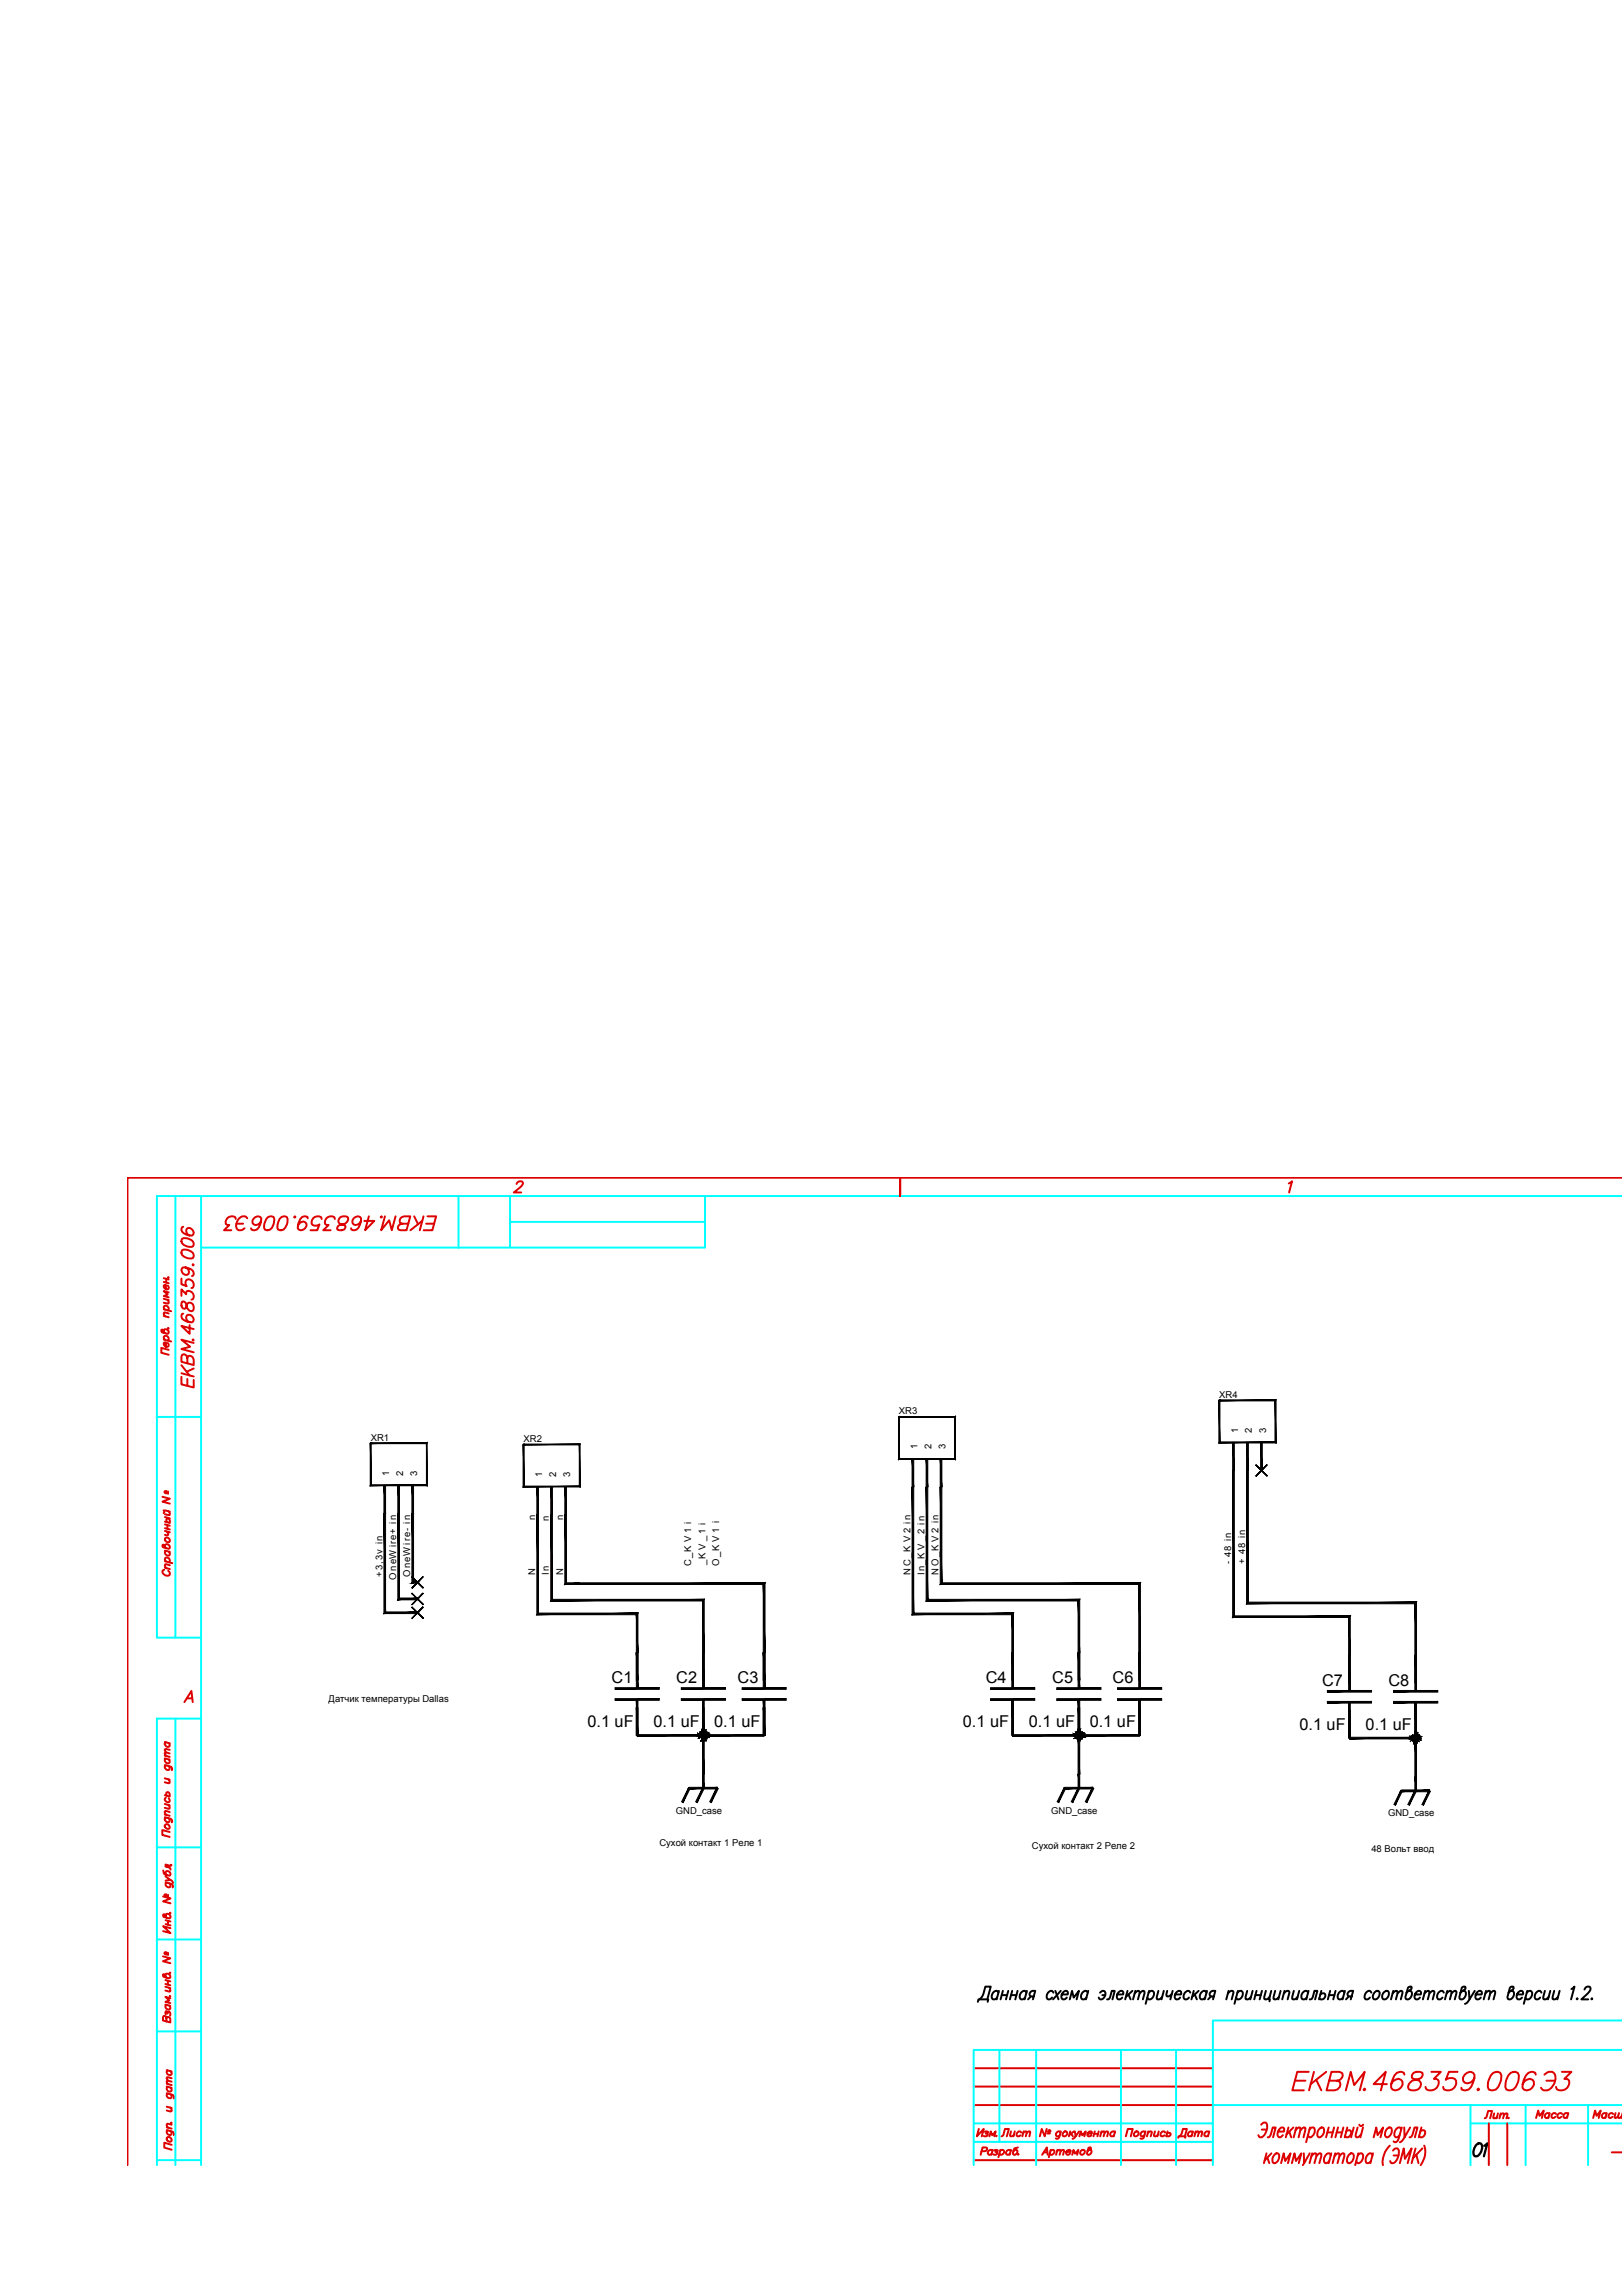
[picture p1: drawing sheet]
<svg xmlns="http://www.w3.org/2000/svg" width="210mm" height="297mm" viewBox="0 0 210 297" stroke-linecap="round" stroke-linejoin="round" font-family="sans-serif">
<defs><g id="words">
<text font-size="5.7" fill="#d00" x="166.2" y="271.6">ЕКВМ.468359.006Э3</text>
<text font-size="4.4" x="189.4" y="280.1">О1</text>
<text font-size="4" fill="#d00" x="151.3" y="277.6">Дата</text>
<text font-size="3.5" fill="#d00" x="190.9" y="275.2">Лит.</text>
<g font-size="3.1" fill="#d00">
<text x="20.1" y="246.6">о</text>
<text x="20.1" y="254">о</text>
</g>
<text font-size="2.6" fill="#d00" x="207.4" y="279.8">-</text>
<g font-size="2.1">
<text x="79.1" y="217.8">C1</text>
<text x="87.5" y="217.8">C2</text>
<text x="95.4" y="217.8">C3</text>
<text x="127.6" y="217.8">C4</text>
<text x="136.2" y="217.8">C5</text>
<text x="144" y="217.8">C6</text>
<text x="171.1" y="218.2">C7</text>
<text x="179.7" y="218.2">C8</text>
<text x="76" y="223.5">0.1 uF</text>
<text x="84.6" y="223.5">0.1 uF</text>
<text x="92.4" y="223.5">0.1 uF</text>
<text x="124.6" y="223.5">0.1 uF</text>
<text x="133.1" y="223.5">0.1 uF</text>
<text x="141" y="223.5">0.1 uF</text>
<text x="168.2" y="223.9">0.1 uF</text>
<text x="176.7" y="223.9">0.1 uF</text>
</g>
<g font-size="1.2">
<text x="116.3" y="183">XR3</text>
<text x="157.8" y="180.8">XR4</text>
<text x="160.2" y="185.3" transform="rotate(-90 160.2 185.3)">1</text>
<text x="162" y="185.3" transform="rotate(-90 162 185.3)">2</text>
<text x="163.8" y="185.3" transform="rotate(-90 163.8 185.3)">3</text>
<text x="48" y="186.4">XR1</text>
<text x="50.4" y="190.9" transform="rotate(-90 50.4 190.9)">1</text>
<text x="52.2" y="190.9" transform="rotate(-90 52.2 190.9)">2</text>
<text x="54" y="190.9" transform="rotate(-90 54 190.9)">3</text>
<text x="67.8" y="186.5">XR2</text>
<text x="70.2" y="191.1" transform="rotate(-90 70.2 191.1)">1</text>
<text x="72" y="191.1" transform="rotate(-90 72 191.1)">2</text>
<text x="73.8" y="191.1" transform="rotate(-90 73.8 191.1)">3</text>
<text x="118.7" y="187.5" transform="rotate(-90 118.7 187.5)">1</text>
<text x="120.6" y="187.5" transform="rotate(-90 120.6 187.5)">2</text>
<text x="122.4" y="187.5" transform="rotate(-90 122.4 187.5)">3</text>
<text x="69.2" y="196.7" transform="rotate(-90 69.2 196.7)">n</text>
<text x="71" y="196.8" transform="rotate(-90 71 196.8)">n</text>
<text x="72.9" y="196.6" transform="rotate(-90 72.9 196.6)">n</text>
<text x="49.5" y="204" transform="rotate(-90 49.5 204)">+3,3v in</text>
<text x="69.2" y="203.8" transform="rotate(-90 69.2 203.8)">N</text>
<text x="71" y="203.8" transform="rotate(-90 71 203.8)">In</text>
<text x="72.9" y="203.8" transform="rotate(-90 72.9 203.8)">N</text>
<text x="89.5" y="202.6" transform="rotate(-90 89.5 202.6)">C_K V 1 i</text>
<text x="91.3" y="202.5" transform="rotate(-90 91.3 202.5)">_K V _1 i</text>
<text x="93.1" y="202.6" transform="rotate(-90 93.1 202.6)">O _K V 1 i</text>
<text x="117.8" y="203.8" transform="rotate(-90 117.8 203.8)">N C_K V 2 in</text>
<text x="119.6" y="203.8" transform="rotate(-90 119.6 203.8)">In_K V _2 in</text>
<text x="121.4" y="203.8" transform="rotate(-90 121.4 203.8)">N O _K V 2 in</text>
<text x="159.3" y="202.4" transform="rotate(-90 159.3 202.4)">- 48 in</text>
<text x="161.1" y="202.4" transform="rotate(-90 161.1 202.4)">+ 48 in</text>
<text x="51.3" y="204.4" transform="rotate(-90 51.3 204.4)">O neW ire+ in</text>
<text x="53.1" y="204" transform="rotate(-90 53.1 204)">O neW ire- in</text>
<text x="42.5" y="220.2">Датчик температуры Dallas</text>
<text x="85.3" y="238.8">Сухой контакт 1 Реле 1</text>
<text x="87.5" y="234.6">GND_case</text>
<text x="133.5" y="239.2">Сухой контакт 2 Реле 2</text>
<text x="136" y="234.6">GND_case</text>
<text x="177.5" y="239.6">48 Вольт ввод</text>
<text x="179.6" y="235">GND_case</text>
</g>
</g></defs>
<!-- layer: FORMATKA -->
<g fill="none" stroke="#0ff" stroke-width=".25">
<path d="M22.7 154.7v57.2M26 154.7h-5.7v57.2h5.7M59.3 154.7v6.7M66 154.7v6.7h-6.7M66 158.1h25.2M91.2 154.7v6.7h-25.2M210 154.7h-184v125.4M26 161.4h33.3M20.3 183.3h5.7M20.3 239h5.7M22.7 222.3v57.8M26 222.3h-5.7v57.8"/>
<path d="M20.3 250.9h5.7M20.3 262.8h5.7M20.3 279.5h5.7M126 277.1h31M126 274.7h31M129.3 265.2v11.9M134.1 265.2v14.9M145.1 265.2v14.9M152.2 265.2v14.9M157 272.3h53M190.3 274.7h19.7M190.3 272.3v7.8"/>
<path d="M197.4 272.3v7.8M205.5 272.3v7.8M210 261.4h-53v18.7M210 265.2h-84v14.9"/>
</g>
<g fill="none" stroke="#d00" stroke-width=".25">
<path d="M23.7 158.7l-.1 .1a.56 .56 0 0 0 .2 .8l.4 .2 .6 .1a.55 .55 0 0 0 .1-.8 .55 .55 0 0 0-.7-.1 .6 .6 0 0 0 .3 .8M30.5 157.7v-.2a.76 .76 0 0 0-1 0 .76 .76 0 0 0-.2 .9l.4 .1-.7 .7h.9M30.6 158.3h.9M32 157.6l-.1-.2a1.05 1.05 0 0 0-1.3 1.3l.1 .4a.71 .71 0 0 0 1-.2M33.8 158a.56 .56 0 0 1-.6 .5 .56 .56 0 0 1-.5-.5 .66 .66 0 0 1 .4-.6 .66 .66 0 0 1 .7 .2 1.92 1.92 0 0 1-.6 1.5l-.4 .1-.3-.1v-.2M34.7 157.4h.3h.4a1.35 1.35 0 0 1-.7 1.8l-.4-.1a1.46 1.46 0 0 1 .4-1.7zM36.2 157.7a.69 .69 0 0 1 .9-.3 1.45 1.45 0 0 1-.4 1.7l-.3 .1-.4-.1a1.62 1.62 0 0 1 .2-1.4zM38.1 157.4h.1l-.1 .1M39.8 157.6v-.2a.68 .68 0 0 0-.9 .3l-.2 .4-.2 .8a.63 .63 0 0 0 .9 .1 .63 .63 0 0 0 .1-.9 .63 .63 0 0 0-.9 .5M41.6 157.7v-.2a.75 .75 0 0 0-1 0 .75 .75 0 0 0-.1 1 .81 .81 0 0 0 .8-.1l-.3 .8h-.8M43.3 157.7v-.2a.75 .75 0 0 0-.9 0 .75 .75 0 0 0-.3 .9l.4 .1-.7 .7h1M44 157.5a.65 .65 0 0 1 1.1 .2 .97 .97 0 0 1-1.1 .8 .46 .46 0 0 0-.3 .6 .72 .72 0 0 0 1-.4v-.1l-.2-.1-.6-.2a.5 .5 0 0 1 .1-.8z"/>
<path d="M46.7 158a.61 .61 0 0 1-.4 .5 .61 .61 0 0 1-.7-.3 .65 .65 0 0 1 .3-.7 .65 .65 0 0 1 .8 .1 1.92 1.92 0 0 1-.5 1.5l-.5 .1-.2-.1-.1-.2M47.7 157.4l-.4 1.8 1.1-1.2h-1.3M49.3 157.4h.1l-.1 .1M49.8 157.4l-.5 1.8 1.1-1.3 .3 1.3 .5-1.8M52.1 158.3a.54 .54 0 0 0-.6 .7l.3 .2h.8l.5-1.8h-.8a.56 .56 0 0 0-.5 .8l.3 .1h.7M53.6 157.4l.5 1M54.6 158l-1.5 1.2M54.8 157.4l-.5 1.8M55.1 158.3h1.1M55.3 157.4h1.1l-.4 1.8h-1.2M66.9 153.2v-.1a.47 .47 0 0 1 .8-.1 .61 .61 0 0 1-.4 .6l-.8 .7h.9M116.5 154.7v-2.3v2.3"/>
<path d="M166.8 153.1l.4-.3-.4 1.5M210 152.4h-193.5v127.7M21.2 172.2a.23 .23 0 0 1 .1-.2 .23 .23 0 0 1 .3 0l.2 .3-.1 .2-.7-.1-.1-.3 .1-.1 .3 .5M21.2 173.3l.9 .3M21.2 170.3l.6 .1M21.2 169.4l.9 .2M21.2 168l.6 .2M21.2 165.4l.6 .1M21.2 165.8l.6 .2M21.3 173.3l-.1-.1a.25 .25 0 0 1 0-.3 .25 .25 0 0 1 .4-.1l.2 .4-.1 .2M21.3 169.4l-.1-.1a.25 .25 0 0 1 0-.3 .25 .25 0 0 1 .4-.1l.2 .3-.1 .3M21.5 165.4v.5"/>
<path d="M21.7 168.2a.37 .37 0 0 1 .1 .4l-.6-.1M21.7 173.7a.28 .28 0 0 1 .1 .5 .28 .28 0 0 1-.5-.1l-.1-.3 .2-.1h.1v.5M21.7 166.3a.28 .28 0 0 1 .1 .4 .28 .28 0 0 1-.5 0l-.1-.3 .2-.2 .1 .1v.5M21.8 171.8v.1l-.1-.1M21.8 165.2v.1h-.1M21.8 174.6l-.9-.2v.6l.9 .3M21.8 169.9l-.6-.1v.2l.2 .3M21.8 167.2l-.6-.2 .5 .5-.5 .2 .6 .1M23.5 178.1v1l1.6 .4v-1M23.5 167.6v-.8l.6 .6 .1-.3a.65 .65 0 0 1 .7 .2 .65 .65 0 0 1 0 .8h-.1M23.5 165.4v.7l.7 .3a.5 .5 0 0 1-.1-.8 .5 .5 0 0 1 .7 .1 .53 .53 0 0 1 .3 .5 .53 .53 0 0 1-.3 .4M23.5 176.6l1 1.4"/>
<path d="M23.5 177.7l1.6 .4M23.6 168.4a.6 .6 0 0 0 .3 .9l.2-.2a.53 .53 0 0 1 .4-.6 .6 .6 0 0 1 .6 .5 .6 .6 0 0 1-.3 .6 .87 .87 0 0 1-.7-.9 .39 .39 0 0 0-.5-.3zM23.6 161.7a1.19 1.19 0 0 1 1.5 .7l-.1 .3a1.19 1.19 0 0 1-1.5-.6zM23.6 160.3a1.21 1.21 0 0 1 1.5 .6l-.1 .3a1.21 1.21 0 0 1-1.5-.6zM23.7 170h-.1a.56 .56 0 0 0 .2 .8 1.16 1.16 0 0 0 1.2 .2 .58 .58 0 0 0-.1-.7 .58 .58 0 0 0-.7-.1 .6 .6 0 0 0 .3 .9M24 164a.49 .49 0 0 1 .5 .5 .49 .49 0 0 1-.5 .4 .56 .56 0 0 1-.5-.4 .56 .56 0 0 1 .2-.5 1.68 1.68 0 0 1 1.3 .5l.1 .4-.1 .1-.2 .1M24.2 175.7a.44 .44 0 0 0-.6-.4l-.1 .9 1.6 .4v-.7a.49 .49 0 0 0-.8-.4l-.1 .9M24.2 178.4v.9M24.5 171.4v1.2l-1-1.1 1.6 .4M25 173.3l.1 .1-.2-.1M25 163.6h.1l-.1 .1-.1-.1M25.1 173.7l-1.6-.4 1.1 .9-1.1 .3 1.6 .4"/>
<path d="M25.1 177l-.9 .5M21 193.6l1 .3-1 .4 1 .2M21.2 195.4l.1 .1-.1 .3M21.3 198.1l.7 .1M21.3 197.2l.7 .2M21.3 197.7l.7 .2M21.3 196.9l.7 .1M21.3 196.3l.7 .1M21.3 195.4l.7 .2M21.4 199a.35 .35 0 0 1 .5 0 .35 .35 0 0 1 0 .5h-.3l-.2-.2zM21.6 198.1l.2 .5h-.2h-.3M21.6 196.9a.24 .24 0 0 1-.1-.3 .24 .24 0 0 1 .3-.1l.2 .2-.1 .3"/>
<path d="M21.7 197.3v.5M21.7 193v.3M21.8 195.5a.37 .37 0 0 1 .1 .5l-.6-.1M21.3 203.1a.37 .37 0 0 0-.3 .4 .37 .37 0 0 0 .4 .3l.2 .1a.34 .34 0 0 0 .4-.3 .34 .34 0 0 0-.2-.4M21.3 200.1a.31 .31 0 0 1 .5-.2 .31 .31 0 0 1 0 .5l-.7-.2-.1-.3h.3l.2 .4M21.3 202.8l.7 .2M21.3 202l1 .2M21.3 200.6l.7 .2M21.5 202l-.1-.1a.24 .24 0 0 1 0-.3 .24 .24 0 0 1 .3-.1l.2 .1 .1 .2-.1 .3M21.5 200.6a.32 .32 0 0 0 0 .6 .32 .32 0 0 0 .5-.2l-.1-.2M22 202.5l-.6-.1-.1 .2 .2 .3M24.2 219.7h.7"/>
<path d="M21.3 236.1a.35 .35 0 0 1 .5 0 .35 .35 0 0 1 0 .5l-.3-.1zM21.3 235.1l.9 .3 .1 .1-.1 .3M21.3 228.4l.9 .2 .1 .2-.1 .2M21.3 234.7l.7 .2M21.3 233.4l.7 .2M21.3 232.2l.7 .2M21.3 230.1l.7 .1M21.3 227.5l.7 .2M21.3 227.1l.7 .2M21.3 225.4l.7 .1M21.5 235.1a.33 .33 0 0 0 0 .5 .33 .33 0 0 0 .5 0l-.2-.4M21.5 232.6a.33 .33 0 0 0 0 .5 .33 .33 0 0 0 .5-.1l-.2-.4"/>
<path d="M21.5 228.4a.33 .33 0 0 0 0 .5 .33 .33 0 0 0 .5-.1l-.2-.3M21.5 227.5a.33 .33 0 0 0 0 .5 .33 .33 0 0 0 .5 0l-.2-.4M21.5 225.4a.32 .32 0 0 0 0 .5 .32 .32 0 0 0 .5-.2l-.2-.2M21.6 232.3a.26 .26 0 0 1-.1-.3 .26 .26 0 0 1 .3-.1l.2 .2-.1 .3M21.8 233.5a.37 .37 0 0 1 .1 .5l-.6-.1M21.8 230.2a.37 .37 0 0 1 .1 .5l-.6-.1M22 237l-1-.2v.6l1 .2M22 234.4l-.6-.1-.1 .2 .2 .3M22 226.9l-.6-.2-.1 .2 .2 .3M22 226.4l-.6-.1-.1 .1 .2 .3M23.9 220.2l.9-1.4 .1 1.4M21.1 242l.1 .3 .1 .2 .7 .1a.35 .35 0 0 0-.1-.4 .35 .35 0 0 0-.5 0l.2 .4"/>
<path d="M21.4 255.6a.33 .33 0 0 1 .4-.3 .33 .33 0 0 1 .2 .5l-.1 .1-.7-.2-.1-.3 .2 .1 .2 .3M21.4 259.3l.6 .2M21.4 257l.6 .2M21.4 256.2l.6 .1M21.4 256.7l.6 .1M21.4 247.9a.31 .31 0 0 1 .5-.2 .31 .31 0 0 1 0 .5l-.7-.2-.1-.3h.2l.3 .4M21.4 242.8l.7 .4-.7 .1M21.4 248.4l.7 .2M21.4 248.9l.7 .2M21.5 259.4a.34 .34 0 0 0 0 .5 .34 .34 0 0 0 .5-.1l-.1-.3M21.7 256.3v.5M21.7 248.5v.5"/>
<path d="M21.9 257.2l.1 .2v.2l-.6-.1M22 258.2v.1M22 255.2v.1v-.1M22 258.5l-.6-.2 .5 .5-.5 .2 .6 .2M22.1 249.5l-1-.3 1 .9-1-.3M22.1 241.4l-.7-.2v.3l.5 .1 .2 .3M22.1 241.2v.1M21.5 261.1l-.1-.3h-.2l-.1 .6 .9 .2v-.5l-.3-.2-.2 .2v.4M21.6 275.6l.8 .3 .1 .1v.2M21.6 270.8l.8 .3 .1 .2v.2M21.6 275.2l.6 .2M21.6 272.5l.6 .2"/>
<path d="M21.6 269.9l.6 .2M21.6 269.6l.6 .2M21.6 267.8l.6 .2M21.6 276.5a.35 .35 0 0 1 .5 .1 .35 .35 0 0 1 0 .5h-.2a.36 .36 0 0 1-.3-.6zM21.7 260.4l.2-.2 .1 .2v.4M21.7 260.5l-.2-.3a.3 .3 0 0 0-.1 .4M21.7 275.6a.34 .34 0 0 0 0 .5 .34 .34 0 0 0 .5 0l-.1-.4M21.7 270.9a.34 .34 0 0 0 0 .5 .34 .34 0 0 0 .5-.1l-.1-.4M21.7 270a.33 .33 0 0 0 0 .5 .33 .33 0 0 0 .5-.2l-.1-.2M21.7 267.9a.35 .35 0 0 0 0 .5 .35 .35 0 0 0 .5-.1l-.1-.3M22 272.7l.2 .2v.2l-.6-.1M22.2 274.6v.1l-.1-.1"/>
<path d="M22.2 277.5l-.9-.3v.6l.9 .3M22.2 274.9l-.6-.1a.37 .37 0 0 0 .1 .5M22.2 269.3l-.6-.1v.2l.1 .2M22.2 268.9l-.6-.2v.2l.1 .3M126 279.5h31M126 272.3h31M126 269.9h31M126 267.6h31M126.7 275.4l-.3 1 .9-1-.3 1M127 278.3h.6l.1-.2v-.2l-.5-.1-.3 1M127.4 275.8a.29 .29 0 0 1 .5 .1l-.3 .1M127.7 276l.1 .1v.2l-.2 .1-.3-.1"/>
<path d="M128 276.4l.2-.7 .2 .6 .4-.6-.1 .7M128.4 278.3a.33 .33 0 0 0-.5 0 .33 .33 0 0 0 .2 .5l.2-.2M128.5 278.1l-.2 .7M128.7 278.2a.3 .3 0 0 1 .4 .1l-.3 .1M128.9 276.3v.1l.1-.1M129 278.4l.1 .2-.1 .1-.2 .1-.2-.1M129.4 278.3a.28 .28 0 0 1 .5-.1 .28 .28 0 0 1-.1 .4 .29 .29 0 0 1-.5 0M129.5 278.1l-.3 1M129.6 276.4l.2-.2 .3-.8h.5l-.3 1M130.8 278.3a.32 .32 0 0 0-.5 0 .32 .32 0 0 0 .2 .5l.2-.2M130.8 275.7l-.1 .6a.37 .37 0 0 0 .5-.1M130.8 278.1l-.1 .7"/>
<path d="M131.3 275.7l-.1 .7M131.7 277.8l-.4 .1-.2 .7a.31 .31 0 0 0 .4 .2 .31 .31 0 0 0 .2-.4l-.2-.3-.3 .2M131.8 278.7l-.1 .1 .1-.1M132.2 275.9a.33 .33 0 0 0-.5 0 .33 .33 0 0 0 0 .5l.4-.1M132.4 275.9l.3-.2 .1 .1-.1 .6M132.5 275.7l-.2 .7M132.9 275.9l.2-.2 .2 .1-.1 .6M134.9 278.8l.6-1 .1 1M135.1 278.5h.4M135.5 275.4l-.3 1-.4-1-.2 1M135.6 276h.3M135.9 278.3a.28 .28 0 0 1 .5-.1 .28 .28 0 0 1-.1 .4 .29 .29 0 0 1-.5 0"/>
<path d="M136 278.1l-.3 1M136.8 278.3l.3-.2 .1 .1-.1 .6M136.8 278.1l-.1 .7M137.3 275.9a.34 .34 0 0 0-.6 0 .34 .34 0 0 0 .1 .5l.3-.1M137.3 278.3l.2-.2 .2 .1-.1 .6M137.3 275.7l-.3 .9-.2 .1h-.2M137.6 275.9l.2-.2a.33 .33 0 0 1 .3 .5 .33 .33 0 0 1-.6 .1zM138 278.4h.5l.1-.1a.31 .31 0 0 0-.5 0 .31 .31 0 0 0 .1 .5l.3-.2M138.5 275.7l-.2 .7M138.6 276l.2 .4M138.8 278.8l.1-.7 .2 .5 .5-.5-.2 .7M139 275.7l-.6 .5"/>
<path d="M139.1 275.7l.1 .7 .4-.7M139.2 276.4l-.4 .3M139.7 276.4l.2-.7 .1 .6 .5-.6-.2 .7M139.9 278.3a.28 .28 0 0 1 .4-.1 .28 .28 0 0 1 0 .4 .28 .28 0 0 1-.5 .1 .28 .28 0 0 1 .1-.4zM140.7 276h.6v-.1a.33 .33 0 0 0-.5 0 .33 .33 0 0 0 .1 .5l.3-.1M141 278.1a.32 .32 0 0 1 .3 .4 .32 .32 0 0 1-.4 .3h-.1l-.1-.2 .2-.7 .2-.1v.2l-.4 .3M141.6 276.1h.5M141.7 275.7l-.2 .7M142.2 275.7l-.2 .7M142.5 275.9l.3-.2 .1 .1-.1 .6M142.5 275.7l-.1 .7M142.9 275.9l.3-.2 .2 .1-.1 .6"/>
<path d="M144.3 275.9a.32 .32 0 0 0-.6 0 .32 .32 0 0 0 .3 .5l.2-.1M144.3 275.7l-.2 .7M145.7 276.4l.3-1h.6l-.3 1M146.9 275.8l.2-.1a.33 .33 0 0 1 .2 .5 .33 .33 0 0 1-.6 .1l.1-.3zM148.2 275.9a.33 .33 0 0 0-.5 0 .33 .33 0 0 0 .1 .5l.3-.1M148.2 275.7l-.2 .9-.2 .1h-.2M148.6 275.9l.2-.2 .2 .1-.1 .6M148.6 275.7l-.2 .7M149.5 275.7l-.2 .6a.37 .37 0 0 0 .5-.1M150 275.7l-.2 .7M163.2 274.9l.3-.3h.3a1.39 1.39 0 0 1-.5 1.9h-.3l-.2-.3M163.3 275.5h.6"/>
<path d="M163.9 278.6l-.3 1.3M164 279.1l.3 .8M164 276.5l.3-.1 .4-1.2h.4l-.4 1.3M164.5 278.6l-.8 .9M165 278.7l.4-.1a.79 .79 0 0 1-.6 1.3 .83 .83 0 0 1 .2-1.2zM165.4 275.8h.7a.36 .36 0 0 0-.1-.6 .79 .79 0 0 0-.5 1.3h.2l.3-.3M165.8 279.9l.3-1.3 .2 1 .7-1-.3 1.3M166.7 275.2l-.3 1.3M166.8 275.8l.3 .7M167.2 279.9l.3-1.3 .2 1 .7-1-.3 1.3M167.4 275.2l-.9 .9M167.6 275.6l.5-.4 .2 .1-.3 1.2"/>
<path d="M167.8 275.2l-.4 1.3M168.3 275.6l.4-.4 .2 .1-.2 1.2M168.7 278.6l.1 1.3 .7-1.3M168.8 279.9l-.2 .2M169.4 275.5l.4-.3h.2a.79 .79 0 0 1-.6 1.3l-.1-.3M169.5 275.2l-.5 1.9M169.7 278.9l.4-.3 .3 .1-.3 1.2M169.8 278.6l-.3 1.3M170.4 278.9l.4-.3 .2 .1-.3 1.2M170.7 275.5l.3-.3h.2a.79 .79 0 0 1-.5 1.3 .65 .65 0 0 1 0-1zM171.8 275.9h.7M171.9 275.2l-.3 1.3"/>
<path d="M172.2 278.9l-.2-.3a.79 .79 0 0 0-.5 1.3h.2l.3-.3M172.3 278.6l-.4 1.3M172.6 275.2l-.3 1.3M172.7 278.9l.4-.3 .2 .1-.2 1.2M172.8 278.6l-.3 1.3M173 275.9h.7M173.2 275.2l-.4 1.3M173.3 278.9l.4-.3 .3 .1-.3 1.2M173.8 275.2l-.3 1.3M174.2 275.8a.36 .36 0 0 1 .5-.2 .36 .36 0 0 1 .1 .5 .46 .46 0 0 1-.7 .3v-.1M174.4 275.2l-.4 1.3M174.7 278.7l.3-.1a.79 .79 0 0 1-.5 1.3 .83 .83 0 0 1 .2-1.2z"/>
<path d="M175.2 275.2l-.4 1.3M175.7 275.2l-.3 1.2 .3 .1 .4-.4M175.7 278.9l.3-.3h.2a.79 .79 0 0 1-.5 1.3l-.2-.3M175.8 278.6l-.4 1.5M175.9 274.9l.2 .1 .3-.1M176.4 275.2l-.3 1.3M177.6 278.9l-.2-.3a.79 .79 0 0 0-.5 1.3h.2l.3-.3M177.7 278.6l-.4 1.3M177.8 276.5l.3-1.3 .2 1 .7-1-.3 1.3M179.4 275.5l.4-.3h.1a.79 .79 0 0 1-.5 1.3 .65 .65 0 0 1 0-1zM179.9 277.6a2.96 2.96 0 0 0-.9 2.5M180.3 278.2l.3-.3h.2a1.39 1.39 0 0 1-.5 2h-.2l-.2-.3"/>
<path d="M180.3 278.9h.7M181.2 279.9l.5-2 .1 1.4 .9-1.4-.5 2M181.3 275.5l-.1-.3a.79 .79 0 0 0-.6 1.3h.2l.3-.3M181.4 275.2l-.4 1.5a.54 .54 0 0 1-.5 .4l-.2-.1M181.7 275.2l.1 1.3 .7-1.3M181.8 276.5a1 1 0 0 1-.6 .6M182.4 276.5l.3-.1 .4-1.2h.3l-.3 1.3M183.2 277.9l-.5 2M183.3 278.8l.3 1.1M183.8 275.8a.36 .36 0 0 1 .5-.2 .36 .36 0 0 1 .1 .5 .46 .46 0 0 1-.7 .3l-.1-.1M183.9 275.2l-.3 1.3M184.1 277.9l-1.3 1.3"/>
<path d="M184.3 277.6a2.61 2.61 0 0 1-.5 2.5M192.7 274.7v5.4M195.1 274.7v5.4M198.8 274l.3-.9 .1 .6 .6-.6-.3 .9M200.5 273.5a.33 .33 0 0 0-.5 0 .33 .33 0 0 0 .2 .5l.2-.1M200.5 273.4l-.1 .6M201.4 273.5a.34 .34 0 0 0-.5 0 .34 .34 0 0 0 0 .5l.4-.1M202.1 273.5a.32 .32 0 0 0-.5 0 .32 .32 0 0 0 .2 .5l.2-.1M202.9 273.5a.32 .32 0 0 0-.5 0 .32 .32 0 0 0 .2 .5l.2-.1M203 273.4l-.2 .6M206.2 274l.2-.9 .2 .6 .5-.6-.2 .9M207.9 273.5a.32 .32 0 0 0-.5 0 .32 .32 0 0 0 .2 .5l.2-.1"/>
<path d="M207.9 273.4l-.1 .6M208.8 273.5a.34 .34 0 0 0-.5 0 .34 .34 0 0 0 0 .5l.4-.1M209.1 273.4l-.2 .5 .2 .1 .3-.2M209.5 273.4l-.1 .5 .2 .1 .3-.2M210 273.5l-.2 .5"/>
<circle cx="21.5" cy="193.1" r=".16"/>
<circle cx="135.8" cy="275.8" r=".16"/>
</g>
<!-- layer: DIM -->
<g fill="none" stroke="#000" stroke-width=".25">
<path d="M126.5 259l.1-.3h1.3l-.1 .3M126.8 258.7a2.09 2.09 0 0 0 .7-1.7h.7l-.4 1.7M129.2 257.8l-.1-.2a.6 .6 0 0 0-.6 .2 .6 .6 0 0 0-.2 .6l.1 .2a.43 .43 0 0 0 .6-.2M129.3 257.6l-.3 1.1M129.6 258.1h.7M129.8 257.6l-.3 1.1M130.5 257.6l-.3 1.1M130.8 258.1h.7M131 257.6l-.3 1.1M131.7 257.6l-.3 1.1M132.8 257.8l-.1-.2a.6 .6 0 0 0-.6 .2 .6 .6 0 0 0-.1 .6v.2a.43 .43 0 0 0 .7-.2M132.9 257.6l-.3 1.1"/>
<path d="M133.4 258.3l-.4 .4M133.8 258.3h-.4l-.1-.2v-.2l.3-.3h.4l-.3 1.1M136.3 257.8l-.1-.2a.6 .6 0 0 0-.6 .2 .6 .6 0 0 0-.1 .6v.2a.43 .43 0 0 0 .7-.2M136.6 257.6l.4 1.1M137.3 257.6l-1 1.1M137.4 258h.8a.32 .32 0 0 0-.2-.4 .65 .65 0 0 0-.6 .4 .65 .65 0 0 0 .1 .7l.4-.1 .2-.2M138.4 258.7l.3-1.1 .2 .8 .7-.8-.3 1.1M140.8 257.8l-.1-.2a.6 .6 0 0 0-.7 .2 .6 .6 0 0 0-.1 .6l.1 .2a.43 .43 0 0 0 .6-.2M140.8 257.6l-.3 1.1M142.4 257.8a.4 .4 0 0 1 .6-.2 .64 .64 0 0 1-.1 .8 .64 .64 0 0 1-.6 .2l-.1-.2M142.6 258.1h.4M143.3 258.7l.2-.1 .4-1h.4l-.3 1.1"/>
<path d="M144.6 258h.7a.32 .32 0 0 0-.1-.4 .65 .65 0 0 0-.6 .4 .65 .65 0 0 0 .1 .7l.4-.1 .1-.2M145.9 257.6l-.3 1.1M146 258l.3 .7M146.5 257.6l-.8 .7M146.8 257.9l.4-.3h.3l-.2 1.1M146.9 257.6l-.3 1.1M147.5 257.9l.4-.3h.2l-.2 1.1M148.6 257.8a.4 .4 0 0 1 .7-.2 .64 .64 0 0 1-.1 .8 .64 .64 0 0 1-.6 .2l-.1-.2M148.7 257.6l-.4 1.6M149.9 257.6l-.2 1 .3 .1 .4-.4M150.6 257.6l-.3 1.1M151.1 257.6l-.2 .4v.2l.2 .1h.1l.4-.3"/>
<path d="M151.8 257.6l-.3 1.1M152.1 258h.7a.32 .32 0 0 0-.1-.4 .65 .65 0 0 0-.6 .4 .65 .65 0 0 0 .1 .7l.4-.1 .1-.2M154 257.8v-.2a.6 .6 0 0 0-.7 .2 .6 .6 0 0 0-.1 .6l.1 .2a.43 .43 0 0 0 .6-.2M154.5 257.6l-.3 1.1M154.6 258l.3 .7M155.1 257.6l-.8 .7M156.1 257.8l-.1-.2a.6 .6 0 0 0-.6 .2 .6 .6 0 0 0-.1 .6v.2a.43 .43 0 0 0 .7-.2M156.2 257.6l-.3 1.1M156.7 258.3l-.4 .4M157.1 258.3h-.4l-.1-.2v-.2l.3-.3h.4l-.3 1.1M158.9 257.9l.4-.3h.3l-.2 1.1M159 257.6l-.3 1.1"/>
<path d="M160.1 257.8a.4 .4 0 0 1 .6-.2 .64 .64 0 0 1 0 .8 .64 .64 0 0 1-.7 .2v-.2M160.2 257.6l-.4 1.6M161.4 257.6l-.2 1 .3 .1 .4-.4M162.1 257.6l-.3 1.1M162.5 258.1h.7M162.6 257.6l-.3 1.1M163.3 257.6l-.3 1.1M163.8 257.6l-.2 1 .3 .1 .4-.4M164.5 257.6l-.3 1.1h.1v.2M165 257.6l-.2 1 .3 .1 .4-.4M165.7 257.6l-.3 1.1M166.1 257.9l.4-.3h.3l-.2 1.1"/>
<path d="M166.2 257.6l-.3 1.1M167.4 257.6l-.2 1 .3 .1 .4-.4M168.1 257.6l-.3 1.1M169.3 257.8l-.1-.2a.6 .6 0 0 0-.7 .2 .6 .6 0 0 0-.1 .6l.1 .2a.43 .43 0 0 0 .6-.2M169.3 257.6l-.3 1.1M169.5 258.7l.3-.1 .3-1h.4l-.3 1.1M170.9 258l.4-.1a.43 .43 0 0 1 .1 .6 .43 .43 0 0 1-.7 0M171 257.6l-.3 1.1M172 258.1h.7M172.1 257.6l-.3 1.1M172.8 257.6l-.3 1.1M174 257.8l-.1-.2a.6 .6 0 0 0-.7 .2 .6 .6 0 0 0-.1 .6l.1 .2a.43 .43 0 0 0 .6-.2"/>
<path d="M174 257.6l-.3 1.1M174.5 258.3l-.3 .4M174.9 258.3h-.4l-.1-.2v-.2l.3-.3h.4l-.3 1.1M177.5 257.8l-.1-.2a.62 .62 0 0 0-.7 .2 .62 .62 0 0 0-.1 .6l.1 .2a.43 .43 0 0 0 .6-.2M177.8 257.8a.4 .4 0 0 1 .7-.2 .65 .65 0 0 1-.1 .8 .65 .65 0 0 1-.7 .2 .67 .67 0 0 1 .1-.8zM179 257.8a.42 .42 0 0 1 .7-.2 .65 .65 0 0 1-.1 .8 .65 .65 0 0 1-.6 .2 .71 .71 0 0 1 0-.8zM180.2 257.9l.4-.3h.3l-.3 1.1M180.3 257.6l-.3 1.1M180.9 257.9l.4-.3h.2l-.2 1.1M182.3 257.6h.2a.62 .62 0 0 1 .1 .7 .62 .62 0 0 1-.7 .3v-.3l.3-1.1a.32 .32 0 0 1 .5-.1 .61 .61 0 0 1-.5 .5l-.2 .2M183.1 258h.8a.32 .32 0 0 0-.2-.4 .65 .65 0 0 0-.6 .4 .65 .65 0 0 0 .1 .7l.4-.1 .2-.2M184.3 257.9l.4-.3h.3l-.2 1.1"/>
<path d="M184.4 257.6l-.3 1.1M185 257.9l.4-.3h.2l-.2 1.1M186.8 257.8v-.2a.6 .6 0 0 0-.7 .2 .6 .6 0 0 0-.1 .6l.1 .2a.43 .43 0 0 0 .6-.2M187.2 257.9l.4-.3h.2l-.2 1.1M187.3 257.6l-.3 1.1M187.8 257.9l.4-.3h.3l-.2 1.1M189.3 257.6h.2a.62 .62 0 0 1 .1 .7 .62 .62 0 0 1-.7 .3v-.3l.3-1.1a.32 .32 0 0 1 .4-.1 .56 .56 0 0 1-.4 .5l-.2 .2M190.1 257.6l.1 1.1 .6-1.1M190.2 258.7a.82 .82 0 0 1-.6 .5M191 258h.7a.32 .32 0 0 0-.1-.4 .65 .65 0 0 0-.6 .4 .65 .65 0 0 0 .1 .7l.4-.1 .1-.2M192.2 257.9l.4-.3h.3l-.3 1.1M192.3 257.6l-.3 1.1"/>
<path d="M192.9 257.9l.4-.3h.2l-.2 1.1M195.5 257.6h.2a.62 .62 0 0 1 .1 .7 .62 .62 0 0 1-.7 .3v-.3l.3-1.1a.32 .32 0 0 1 .5-.1 .56 .56 0 0 1-.5 .5l-.2 .2M196.3 258h.8a.32 .32 0 0 0-.2-.4 .65 .65 0 0 0-.6 .4 .65 .65 0 0 0 .2 .7l.3-.1 .2-.2M197.6 257.8a.4 .4 0 0 1 .6-.2 .64 .64 0 0 1 0 .8 .64 .64 0 0 1-.7 .2l-.1-.2M197.6 257.6l-.4 1.6M199.5 257.8l-.1-.2a.6 .6 0 0 0-.7 .2 .6 .6 0 0 0-.1 .6l.1 .2a.43 .43 0 0 0 .6-.2M199.9 257.6l-.2 1 .3 .1 .4-.4M200.6 257.6l-.3 1.1M201.1 257.6l-.2 1 .3 .1 .4-.4M201.8 257.6l-.3 1.1M203.4 257.3l.4-.3-.5 1.7M204.1 258.5l-.1 .1h.2"/>
<path d="M205 257.4l.1-.1a.43 .43 0 0 1 .3-.3 .43 .43 0 0 1 .4 .2 .73 .73 0 0 1-.3 .7l-.9 .8h.9M206 258.5l-.1 .1h.2"/>
</g>
<!-- layer: Sheet -->
<g fill="#000" stroke="#000" stroke-width=".13">
<path d="M90.7 224.7v-.1zM90.8 224.2h.1zM91.2 224.2h.1zM91 224.5h.4v.1zM91.3 224.3h.1zM91.3 224.7h.1zM91.3 224.4l.1-.1zM139.3 224.3h.1zM139.4 224.2h.1zM139.7 224.1l-.1 .1zM139.7 224.8v.1zM139.7 224.1v.1z"/>
<path d="M139.8 224.1l-.1 .1zM139.9 224.2h-.1zM139.8 224.8h.1zM139.6 224.5h.4v.1zM139.9 224.7h.1zM139.9 224.4h.1zM140 224.5v.1zM182.9 224.6h.1zM183.1 225.2v.1zM183.1 224.5h.1zM183.2 225.2v.1zM183.4 225.1v.1z"/>
<path d="M183.5 224.7v-.1zM183.2 224.9h.3v.1z"/>
<path d="M48 186.7v.1l7.3-.1zM48 186.8l7.3-.1-.1 .1z"/>
<path d="M48 192.1l-.1 .1 7.3-.1zM47.9 192.2l7.3-.1 .1 .1zM55.2 186.8l.1 5.4zM55.3 186.7v5.5zM48 186.8h7.2l.1-.1zM48 186.7h7.3l-7.3 .1z"/>
<path d="M47.9 186.7l.1 5.4v-5.4zM47.9 186.7l.1 5.4-.1 .1z"/>
<path d="M49.7 192.2l.2 3.6v-3.6zM49.7 192.2l.2 3.6h-.2z"/>
<path d="M51.5 192.2l.2 3.6v-3.6zM51.5 192.2l.2 3.6h-.2z"/>
<path d="M53.3 192.2l.2 3.6v-3.6zM53.3 192.2l.2 3.6h-.2z"/>
<path d="M55.3 186.7v5.5zM55.2 186.8l.1 5.4zM47.9 192.2h7.4l-.1-.1zM47.9 192.2l.1-.1h7.2zM47.9 186.7v5.5l.1-.1zM47.9 186.7h.1v5.4z"/>
<path d="M67.8 186.8h7.2zM67.8 186.9l7.2-.1z"/>
<path d="M67.7 192.3h7.3zM67.7 192.3h7.3zM75 186.9v5.4zM75 186.9v-.1v5.5zM67.8 186.9l7.2-.1zM67.8 186.8h7.2z"/>
<path d="M67.7 186.9l.1 5.4v-5.4zM67.7 186.9l.1 5.4h-.1z"/>
<path d="M69.5 192.3l.2 3.6v-3.6zM69.5 192.3l.2 3.6h-.2z"/>
<path d="M69.5 195.9l.2 12.8v-12.8zM69.5 195.9l.2 12.8-.2 .2zM69.7 208.7l-.2 .2 13.1-.2zM69.5 208.9l13.1-.2-.3 .2zM82.6 208.7l-.3 .2 .3 4.9zM82.3 208.9l.3 4.9h-.3z"/>
<path d="M71.3 192.3l.2 3.6v-3.6zM71.3 192.3l.2 3.6h-.2z"/>
<path d="M71.3 195.9l.2 11v-11zM71.3 195.9l.2 11-.2 .2zM71.5 206.9l-.2 .2 19.8-.2zM71.3 207.1l19.8-.2-.2 .2zM91.1 206.9l-.2 .2 .2 6.7zM90.9 207.1l.2 6.7h-.2z"/>
<path d="M73.1 192.3l.2 3.6v-3.6zM73.1 192.3l.2 3.6h-.2z"/>
<path d="M73.1 195.9l.2 8.9v-8.9zM73.1 195.9l.2 8.9-.2 .2zM73.1 205l1.9-.2h-1.7zM73.1 205l1.9-.2v.2z"/>
<path d="M75 186.8v5.5zM75 186.9v5.4zM67.7 192.3h7.3zM67.7 192.3h7.3zM67.7 186.9v5.4h.1zM67.7 186.9h.1v5.4z"/>
<path d="M116.3 183.3v.1l7.3-.1zM116.3 183.4l7.3-.1v.1z"/>
<path d="M116.4 188.7l-.1 .1 7.3-.1zM116.3 188.8l7.3-.1v.1zM123.6 183.4v5.4zM123.6 183.3v5.5zM116.3 183.4h7.3v-.1zM116.3 183.3h7.3l-7.3 .1z"/>
<path d="M116.3 183.3l.1 5.4zM116.3 183.3v5.5z"/>
<path d="M118 188.8l.2 3.6v-3.6zM118 188.8l.2 3.6h-.2z"/>
<path d="M118 192.4l.2 16.3v-16.3zM118 192.4l.2 16.3-.2 .2zM118.2 208.7l-.2 .2 13.2-.2zM118 208.9l13.2-.2-.3 .2zM131.2 208.7l-.3 .2 .3 4.9zM130.9 208.9l.3 4.9h-.3z"/>
<path d="M119.9 188.8l.2 3.6v-3.6zM119.9 188.8l.2 3.6h-.2z"/>
<path d="M119.9 192.4l.2 14.5v-14.5zM119.9 192.4l.2 14.5-.2 .2zM120.1 206.9l-.2 .2 19.8-.2zM119.9 207.1l19.8-.2-.2 .2zM139.7 206.9l-.2 .2 .2 6.7zM139.5 207.1l.2 6.7h-.2z"/>
<path d="M121.7 188.8l.2 3.6v-3.6zM121.7 188.8l.2 3.6h-.2z"/>
<path d="M121.7 192.4l.2 12.4v-12.4zM121.7 192.4l.2 12.4-.2 .2zM121.7 205l25.9-.2h-25.7zM121.7 205l25.9-.2-.2 .2zM147.6 204.8l-.2 .2 .2 8.8zM147.4 205l.2 8.8h-.2z"/>
<path d="M123.6 183.3v5.5zM123.6 183.4v5.4zM116.3 188.8h7.3v-.1zM116.4 188.7h7.2l-7.3 .1zM116.3 183.3v5.5zM116.3 183.3l.1 5.4z"/>
<path d="M157.8 181.1v.1l7.3-.1zM157.8 181.2l7.3-.1-.1 .1z"/>
<path d="M157.8 186.6v.1l7.2-.1zM157.8 186.7l7.2-.1 .1 .1zM165 181.2v5.4l.1 .1zM165 181.2l.1-.1v5.6zM157.8 181.2h7.2l.1-.1zM157.8 181.1h7.3l-7.3 .1z"/>
<path d="M157.8 181.2v5.4v-5.4zM157.8 181.2v5.4v.1z"/>
<path d="M159.5 186.6l.2 3.6v-3.6zM159.5 186.6l.2 3.6h-.2z"/>
<path d="M161.3 186.6l.3 3.6v-3.6zM161.3 186.6l.3 3.6h-.3z"/>
<path d="M162.5 190.9v.1l1.4-1.5zM163.9 189.5h.1l-1.5 1.5z"/>
<path d="M162.5 189.5l1.5 1.4zM162.5 189.5l1.5 1.4-.1 .1z"/>
<path d="M163.1 186.6l.3 3.6v-3.6zM163.1 186.6l.3 3.6h-.3z"/>
<path d="M165.1 181.1l-.1 .1 .1 5.5zM165 181.2l.1 5.5-.1-.1zM157.8 186.7h7.3l-.1-.1zM157.8 186.7v-.1h7.2zM157.8 181.2v5.5v-.1zM157.8 181.2v5.4z"/>
<path d="M54.7 204l-1.4 1.4v.1zM54.7 204h.1l-1.5 1.5z"/>
<path d="M54.7 206.1l-1.4 1.5zM54.7 206.1h.1l-1.5 1.5z"/>
<path d="M54.7 207.9l-1.4 1.5zM54.7 207.9h.1l-1.5 1.5z"/>
<path d="M53.3 204l1.5 1.4zM53.3 204l1.5 1.4-.1 .1z"/>
<path d="M53.3 206.1l1.5 1.5zM53.3 206.1l1.5 1.5h-.1z"/>
<path d="M53.3 207.9l1.5 1.4zM53.3 207.9l1.5 1.4-.1 .1z"/>
<path d="M49.7 208.8h4.3v-.3zM49.7 208.8l.2-.3h4.1zM49.7 195.8v13l.2-.3zM49.7 195.8h.2v12.7z"/>
<path d="M51.5 207h2.5v-.3zM51.7 206.7h2.3l-2.5 .3zM51.5 195.8v11.2l.2-.3zM51.5 195.8h.2v10.9z"/>
<path d="M53.3 204.8h.7v-.2zM53.5 204.6h.5l-.7 .2zM53.3 195.8v9l.2-.2zM53.3 195.8h.2v8.8z"/>
<path d="M79.6 218.3v.3l5.7-.3zM79.6 218.6l5.7-.3v.3z"/>
<path d="M79.6 219.8v.2l5.7-.2zM79.6 220l5.7-.2v.2z"/>
<path d="M82.3 213.8v3.6h.3zM82.3 213.8h.3v3.6z"/>
<path d="M82.3 213.8l.3 4.6v-4.6zM82.3 213.8l.3 4.6h-.3z"/>
<path d="M82.3 219.9l.3 4.6v-4.6zM82.3 219.9l.3 4.6h-.3z"/>
<path d="M88.2 218.3v.3l5.7-.3zM88.2 218.6l5.7-.3v.3z"/>
<path d="M88.2 219.8v.2l5.7-.2zM88.2 220l5.7-.2v.2z"/>
<path d="M90.9 213.8v3.6h.2zM90.9 213.8h.2v3.6z"/>
<path d="M90.9 213.8l.2 4.6v-4.6zM90.9 213.8l.2 4.6h-.2z"/>
<path d="M90.9 219.9l.2 4.6v-4.6zM90.9 219.9l.2 4.6h-.2z"/>
<path d="M96 218.3v.3l5.7-.3zM96 218.6l5.7-.3v.3z"/>
<path d="M96 219.8v.2l5.7-.2zM96 220l5.7-.2v.2z"/>
<path d="M98.8 213.8v3.6h.2zM98.8 213.8h.2v3.6z"/>
<path d="M98.8 205v8.8h.2zM98.8 205l.2-.2v9zM75 205h23.8l.2-.2zM75 204.8h24l-24 .2z"/>
<path d="M98.8 213.8l.2 4.6v-4.6zM98.8 213.8l.2 4.6h-.2z"/>
<path d="M98.8 219.9l.2 4.6v-4.6zM98.8 219.9l.2 4.6h-.2z"/>
<path d="M128.2 218.3v.3l5.7-.3zM128.2 218.6l5.7-.3v.3z"/>
<path d="M128.2 219.8v.2l5.7-.2zM128.2 220l5.7-.2v.2z"/>
<path d="M130.9 213.8v3.6h.3zM130.9 213.8h.3v3.6z"/>
<path d="M130.9 213.8l.3 4.6v-4.6zM130.9 213.8l.3 4.6h-.3z"/>
<path d="M130.9 219.9l.3 4.6v-4.6zM130.9 219.9l.3 4.6h-.3z"/>
<path d="M136.8 218.3v.3l5.7-.3zM136.8 218.6l5.7-.3v.3z"/>
<path d="M136.8 219.8v.2l5.7-.2zM136.8 220l5.7-.2v.2z"/>
<path d="M139.5 213.8v3.6h.2zM139.5 213.8h.2v3.6z"/>
<path d="M139.5 213.8l.2 4.6v-4.6zM139.5 213.8l.2 4.6h-.2z"/>
<path d="M139.5 219.9l.2 4.6v-4.6zM139.5 219.9l.2 4.6h-.2z"/>
<path d="M144.6 218.3v.3l5.7-.3zM144.6 218.6l5.7-.3v.3z"/>
<path d="M144.6 219.8v.2l5.7-.2zM144.6 220l5.7-.2v.2z"/>
<path d="M147.4 213.8v3.6h.2zM147.4 213.8h.2v3.6z"/>
<path d="M147.4 213.8l.2 4.6v-4.6zM147.4 213.8l.2 4.6h-.2z"/>
<path d="M147.4 219.9l.2 4.6v-4.6zM147.4 219.9l.2 4.6h-.2z"/>
<path d="M171.8 218.7v.2l5.7-.2zM171.8 218.9l5.7-.2v.2z"/>
<path d="M174.5 214.2v3.5h.2zM174.5 214.2h.2v3.5z"/>
<path d="M174.5 209.3v4.9h.2zM174.5 209.3l.2-.3v5.2zM159.5 209.3h15l.2-.3zM159.5 209.3l.2-.3h15zM159.5 190.2v19.1l.2-.3zM159.5 190.2h.2v18.8z"/>
<path d="M174.5 214.2l.2 4.6v-4.6zM174.5 214.2l.2 4.6h-.2z"/>
<path d="M180.3 218.7v.2l5.8-.2zM180.3 218.9l5.8-.2v.2z"/>
<path d="M183.1 214.2v3.5h.2zM183.1 214.2h.2v3.5z"/>
<path d="M183.1 207.5v6.7h.2zM183.1 207.5l.2-.2v6.9zM161.3 207.5h21.8l.2-.2zM161.3 207.5l.3-.2h21.7zM161.3 190.2v17.3l.3-.2zM161.3 190.2h.3v17.1z"/>
<path d="M183.1 214.2l.2 4.6v-4.6zM183.1 214.2l.2 4.6h-.2z"/>
<path d="M82.3 220.9l.3 3.6v-3.6zM82.3 220.9l.3 3.6h-.3z"/>
<path d="M89.2 231.2v.2l3.6-.2zM89.2 231.4l3.6-.2v.2z"/>
<path d="M89.1 231.3l-.7 1.9 .9-1.8zM89.1 231.3l-.7 1.9-.2-.1z"/>
<path d="M90.6 224.5h.1zM90.6 224.5h.1zM90.6 224.5h.1zM90.6 224.5h.1z"/>
<path d="M90.6 224.5h.1zM90.6 224.5h.1zM90.6 224.5h.1zM90.6 224.5h.1z"/>
<path d="M90.6 224.5h.1zM90.6 224.5h.1zM90.6 224.5h.1zM90.6 224.5h.1z"/>
<path d="M90.6 224.5h.1zM90.6 224.5h.1zM90.6 224.5h.1zM90.6 224.5h.1z"/>
<path d="M90.6 224.5h.1zM90.6 224.5h.1zM90.6 224.5h.1zM90.6 224.5h.1z"/>
<path d="M90.6 224.5h.1zM90.6 224.5h.1zM90.6 224.5h.1zM90.6 224.5h.1z"/>
<path d="M90.6 224.5h.1zM90.6 224.5h.1zM90.6 224.5h.1zM90.6 224.5h.1z"/>
<path d="M90.6 224.5h.1zM90.6 224.5h.1zM90.6 224.5h.1zM90.6 224.5h.1z"/>
<path d="M90.6 224.5h.1zM90.6 224.5h.1zM90.6 224.5h.1zM90.6 224.5h.1z"/>
<path d="M90.6 224.5h.1zM90.6 224.5h.1zM90.6 224.5h.1zM90.6 224.5h.1z"/>
<path d="M90.6 224.5h.1zM90.6 224.5h.1zM90.6 224.5h.1zM90.6 224.5h.1z"/>
<path d="M90.6 224.5h.1zM90.6 224.5h.1zM90.6 224.5h.1zM90.6 224.5h.1z"/>
<path d="M90.6 224.5h.1zM90.6 224.5h.1zM90.6 224.5h.1zM90.6 224.5h.1z"/>
<path d="M90.6 224.5h.1zM90.6 224.5h.1zM90.6 224.5h.1zM90.6 224.5h.1z"/>
<path d="M90.6 224.4h.1zM90.6 224.4h.1zM90.6 224.4h.1z"/>
<path d="M90.6 224.6h.1zM90.6 224.6l.1-.1zM90.6 224.5h.1z"/>
<path d="M90.6 224.4h.1zM90.6 224.4h.1zM90.6 224.4h.1z"/>
<path d="M90.6 224.6h.1zM90.6 224.6l.1-.1zM90.6 224.5h.1z"/>
<path d="M90.6 224.4h.1zM90.6 224.4h.1zM90.6 224.4h.1z"/>
<path d="M90.6 224.6h.1zM90.6 224.6l.1-.1zM90.6 224.5h.1z"/>
<path d="M90.6 224.4h.1zM90.6 224.4h.1zM90.6 224.4h.1z"/>
<path d="M90.6 224.6h.1zM90.6 224.6l.1-.1zM90.6 224.5h.1z"/>
<path d="M90.6 224.4h.1zM90.6 224.4h.1zM90.6 224.4h.1z"/>
<path d="M90.6 224.6h.1zM90.6 224.6l.1-.1zM90.6 224.5h.1z"/>
<path d="M90.6 224.4h.1zM90.6 224.4h.1zM90.6 224.4h.1z"/>
<path d="M90.6 224.6h.1zM90.6 224.6l.1-.1zM90.6 224.5h.1z"/>
<path d="M90.6 224.4h.1zM90.6 224.4h.1zM90.6 224.4h.1z"/>
<path d="M90.6 224.6h.1zM90.6 224.6l.1-.1zM90.6 224.5h.1z"/>
<path d="M90.6 224.4h.1zM90.6 224.4h.1zM90.6 224.4h.1z"/>
<path d="M90.6 224.6h.1zM90.6 224.6l.1-.1zM90.6 224.5h.1z"/>
<path d="M90.6 224.4h.1zM90.6 224.4h.1zM90.6 224.4h.1z"/>
<path d="M90.6 224.6h.1zM90.6 224.6l.1-.1zM90.6 224.5h.1z"/>
<path d="M90.6 224.4h.1zM90.6 224.4h.1zM90.6 224.4h.1z"/>
<path d="M90.6 224.6h.1zM90.6 224.6l.1-.1zM90.6 224.5h.1z"/>
<path d="M90.6 224.4h.1zM90.6 224.4h.1zM90.6 224.4h.1z"/>
<path d="M90.6 224.6h.1zM90.6 224.6l.1-.1zM90.6 224.5h.1z"/>
<path d="M90.6 224.4h.1zM90.6 224.4h.1zM90.6 224.4h.1z"/>
<path d="M90.6 224.6h.1zM90.6 224.6l.1-.1zM90.6 224.5h.1z"/>
<path d="M90.6 224.4h.1zM90.6 224.4h.1zM90.6 224.4h.1z"/>
<path d="M90.6 224.6h.1zM90.6 224.6l.1-.1zM90.6 224.5h.1z"/>
<path d="M90.6 224.4h.1zM90.6 224.4h.1zM90.6 224.4h.1z"/>
<path d="M90.6 224.6h.1zM90.6 224.6l.1-.1zM90.6 224.5h.1z"/>
<path d="M90.7 224.3v.1zM90.7 224.3v.1zM90.7 224.3v.1zM90.7 224.3v.1z"/>
<path d="M90.6 224.6h.1zM90.6 224.6h.1z"/>
<path d="M90.7 224.3v.1zM90.7 224.3v.1zM90.7 224.3v.1zM90.7 224.3v.1z"/>
<path d="M90.6 224.6h.1zM90.6 224.6h.1z"/>
<path d="M90.7 224.3v.1zM90.7 224.3v.1zM90.7 224.3v.1zM90.7 224.3v.1z"/>
<path d="M90.6 224.6h.1zM90.6 224.6h.1z"/>
<path d="M90.7 224.3v.1zM90.7 224.3v.1zM90.7 224.3v.1zM90.7 224.3v.1z"/>
<path d="M90.6 224.6h.1zM90.6 224.6h.1z"/>
<path d="M90.7 224.3v.1zM90.7 224.3v.1zM90.7 224.3v.1zM90.7 224.3v.1z"/>
<path d="M90.6 224.6h.1zM90.6 224.6h.1z"/>
<path d="M90.7 224.3v.1zM90.7 224.3v.1zM90.7 224.3v.1zM90.7 224.3v.1z"/>
<path d="M90.6 224.6h.1zM90.6 224.6h.1z"/>
<path d="M90.7 224.3v.1zM90.7 224.3v.1zM90.7 224.3v.1zM90.7 224.3v.1z"/>
<path d="M90.6 224.6h.1zM90.6 224.6h.1z"/>
<path d="M90.7 224.3v.1zM90.7 224.3v.1zM90.7 224.3v.1zM90.7 224.3v.1z"/>
<path d="M90.6 224.6h.1zM90.6 224.6h.1z"/>
<path d="M90.7 224.3v.1zM90.7 224.3v.1zM90.7 224.3v.1zM90.7 224.3v.1z"/>
<path d="M90.6 224.6h.1zM90.6 224.6h.1z"/>
<path d="M90.7 224.3v.1zM90.7 224.3v.1zM90.7 224.3v.1zM90.7 224.3v.1z"/>
<path d="M90.6 224.6h.1zM90.6 224.6h.1z"/>
<path d="M90.7 224.3v.1zM90.7 224.3v.1zM90.7 224.3v.1zM90.7 224.3v.1z"/>
<path d="M90.6 224.6h.1zM90.6 224.6h.1z"/>
<path d="M90.7 224.3v.1zM90.7 224.3v.1zM90.7 224.3v.1zM90.7 224.3v.1z"/>
<path d="M90.6 224.6h.1zM90.6 224.6h.1z"/>
<path d="M90.7 224.3v.1zM90.7 224.3v.1zM90.7 224.3v.1zM90.7 224.3v.1z"/>
<path d="M90.6 224.6h.1zM90.6 224.6h.1z"/>
<path d="M90.7 224.3v.1zM90.7 224.3v.1zM90.7 224.3v.1zM90.7 224.3v.1z"/>
<path d="M90.6 224.6h.1zM90.6 224.6h.1z"/>
<path d="M90.7 224.6l.1 .2 .2-.3zM91 224.5l-.1 .3h-.1zM91 224.5l-.1 .3 .1 .1z"/>
<path d="M90.7 224.3h.1zM90.7 224.3h.1zM90.7 224.2l.1 .1zM90.7 224.2l.1 .1z"/>
<path d="M90.7 224.3h.1zM90.7 224.3h.1zM90.7 224.2l.1 .1zM90.7 224.2l.1 .1z"/>
<path d="M90.7 224.3h.1zM90.7 224.3h.1zM90.7 224.2l.1 .1zM90.7 224.2l.1 .1z"/>
<path d="M90.7 224.3h.1zM90.7 224.3h.1zM90.7 224.2l.1 .1zM90.7 224.2l.1 .1z"/>
<path d="M90.7 224.3h.1zM90.7 224.3h.1zM90.7 224.2l.1 .1zM90.7 224.2l.1 .1z"/>
<path d="M90.7 224.3h.1zM90.7 224.3h.1zM90.7 224.2l.1 .1zM90.7 224.2l.1 .1z"/>
<path d="M90.7 224.3h.1zM90.7 224.3h.1zM90.7 224.2l.1 .1zM90.7 224.2l.1 .1z"/>
<path d="M90.7 224.3h.1zM90.7 224.3h.1zM90.7 224.2l.1 .1zM90.7 224.2l.1 .1z"/>
<path d="M90.7 224.3h.1zM90.7 224.3h.1zM90.7 224.2l.1 .1zM90.7 224.2l.1 .1z"/>
<path d="M90.7 224.3h.1zM90.7 224.3h.1zM90.7 224.2l.1 .1zM90.7 224.2l.1 .1z"/>
<path d="M90.7 224.3h.1zM90.7 224.3h.1zM90.7 224.2l.1 .1zM90.7 224.2l.1 .1z"/>
<path d="M90.7 224.3h.1zM90.7 224.3h.1zM90.7 224.2l.1 .1zM90.7 224.2l.1 .1z"/>
<path d="M90.7 224.3h.1zM90.7 224.3h.1zM90.7 224.2l.1 .1zM90.7 224.2l.1 .1z"/>
<path d="M90.7 224.3h.1zM90.7 224.3h.1zM90.7 224.2l.1 .1zM90.7 224.2l.1 .1z"/>
<path d="M90.7 224.8l.1-.1zM90.7 224.8l.1-.1z"/>
<path d="M90.7 224.8l.1-.1zM90.7 224.8l.1-.1z"/>
<path d="M90.7 224.8l.1-.1zM90.7 224.8l.1-.1z"/>
<path d="M90.7 224.8l.1-.1zM90.7 224.8l.1-.1z"/>
<path d="M90.7 224.8l.1-.1zM90.7 224.8l.1-.1z"/>
<path d="M90.7 224.8l.1-.1zM90.7 224.8l.1-.1z"/>
<path d="M90.7 224.8l.1-.1zM90.7 224.8l.1-.1z"/>
<path d="M90.7 224.8l.1-.1zM90.7 224.8l.1-.1z"/>
<path d="M90.7 224.8l.1-.1zM90.7 224.8l.1-.1z"/>
<path d="M90.7 224.8l.1-.1zM90.7 224.8l.1-.1z"/>
<path d="M90.7 224.8l.1-.1zM90.7 224.8l.1-.1z"/>
<path d="M90.7 224.8l.1-.1zM90.7 224.8l.1-.1z"/>
<path d="M90.7 224.8l.1-.1zM90.7 224.8l.1-.1z"/>
<path d="M90.7 224.8l.1-.1zM90.7 224.8l.1-.1z"/>
<path d="M90.8 224.2l-.1 .2 .3 .1zM90.7 224.4l.3 .1h-.3zM90.7 224.5v.1l.3-.1z"/>
<path d="M90.8 224.2v.1zM90.8 224.2v.1zM90.8 224.2v.1z"/>
<path d="M90.8 224.2v.1zM90.8 224.2v.1zM90.8 224.2v.1z"/>
<path d="M90.8 224.2v.1zM90.8 224.2v.1zM90.8 224.2v.1z"/>
<path d="M90.8 224.2v.1zM90.8 224.2v.1zM90.8 224.2v.1z"/>
<path d="M90.8 224.2v.1zM90.8 224.2v.1zM90.8 224.2v.1z"/>
<path d="M90.8 224.2v.1zM90.8 224.2v.1zM90.8 224.2v.1z"/>
<path d="M90.8 224.2v.1zM90.8 224.2v.1zM90.8 224.2v.1z"/>
<path d="M90.8 224.2v.1zM90.8 224.2v.1zM90.8 224.2v.1z"/>
<path d="M90.8 224.2v.1zM90.8 224.2v.1zM90.8 224.2v.1z"/>
<path d="M90.8 224.2v.1zM90.8 224.2v.1zM90.8 224.2v.1z"/>
<path d="M90.8 224.2v.1zM90.8 224.2v.1zM90.8 224.2v.1z"/>
<path d="M90.8 224.2v.1zM90.8 224.2v.1zM90.8 224.2v.1z"/>
<path d="M90.8 224.2v.1zM90.8 224.2v.1zM90.8 224.2v.1z"/>
<path d="M90.8 224.2v.1zM90.8 224.2v.1zM90.8 224.2v.1z"/>
<path d="M90.8 224.2h.1zM90.9 224.1v.1zM90.9 224.1v.1zM90.9 224.1v.1zM90.9 224.1v.1zM90.9 224.1v.1zM90.9 224.1v.1z"/>
<path d="M90.8 224.2h.1zM90.9 224.1v.1zM90.9 224.1v.1zM90.9 224.1v.1zM90.9 224.1v.1zM90.9 224.1v.1zM90.9 224.1v.1z"/>
<path d="M90.8 224.2h.1zM90.9 224.1v.1zM90.9 224.1v.1zM90.9 224.1v.1zM90.9 224.1v.1zM90.9 224.1v.1zM90.9 224.1v.1z"/>
<path d="M90.8 224.2h.1zM90.9 224.1v.1zM90.9 224.1v.1zM90.9 224.1v.1zM90.9 224.1v.1zM90.9 224.1v.1zM90.9 224.1v.1z"/>
<path d="M90.8 224.2h.1zM90.9 224.1v.1zM90.9 224.1v.1zM90.9 224.1v.1zM90.9 224.1v.1zM90.9 224.1v.1zM90.9 224.1v.1z"/>
<path d="M90.8 224.2h.1zM90.9 224.1v.1zM90.9 224.1v.1zM90.9 224.1v.1zM90.9 224.1v.1zM90.9 224.1v.1zM90.9 224.1v.1z"/>
<path d="M90.8 224.2h.1zM90.9 224.1v.1zM90.9 224.1v.1zM90.9 224.1v.1zM90.9 224.1v.1zM90.9 224.1v.1zM90.9 224.1v.1z"/>
<path d="M90.8 224.2h.1zM90.9 224.1v.1zM90.9 224.1v.1zM90.9 224.1v.1zM90.9 224.1v.1zM90.9 224.1v.1zM90.9 224.1v.1z"/>
<path d="M90.8 224.2h.1zM90.9 224.1v.1zM90.9 224.1v.1zM90.9 224.1v.1zM90.9 224.1v.1zM90.9 224.1v.1zM90.9 224.1v.1z"/>
<path d="M90.8 224.2h.1zM90.9 224.1v.1zM90.9 224.1v.1zM90.9 224.1v.1zM90.9 224.1v.1zM90.9 224.1v.1zM90.9 224.1v.1z"/>
<path d="M90.8 224.2h.1zM90.9 224.1v.1zM90.9 224.1v.1zM90.9 224.1v.1zM90.9 224.1v.1zM90.9 224.1v.1zM90.9 224.1v.1z"/>
<path d="M90.8 224.2h.1zM90.9 224.1v.1zM90.9 224.1v.1zM90.9 224.1v.1zM90.9 224.1v.1zM90.9 224.1v.1zM90.9 224.1v.1z"/>
<path d="M90.8 224.2h.1zM90.9 224.1v.1zM90.9 224.1v.1zM90.9 224.1v.1zM90.9 224.1v.1zM90.9 224.1v.1zM90.9 224.1v.1z"/>
<path d="M90.8 224.2h.1zM90.9 224.1v.1zM90.9 224.1v.1zM90.9 224.1v.1zM90.9 224.1v.1zM90.9 224.1v.1zM90.9 224.1v.1z"/>
<path d="M90.9 224.8v.1zM90.9 224.8v.1zM90.9 224.8v.1zM90.9 224.8v.1zM90.9 224.8v.1zM90.9 224.8v.1zM90.9 224.8v.1zM90.9 224.8v.1zM90.9 224.8v.1zM90.9 224.8l-.1 .1z"/>
<path d="M90.9 224.8v.1zM90.9 224.8v.1zM90.9 224.8v.1zM90.9 224.8v.1zM90.9 224.8v.1zM90.9 224.8v.1zM90.9 224.8v.1zM90.9 224.8v.1zM90.9 224.8v.1zM90.9 224.8l-.1 .1z"/>
<path d="M90.9 224.8v.1zM90.9 224.8v.1zM90.9 224.8v.1zM90.9 224.8v.1zM90.9 224.8v.1zM90.9 224.8v.1zM90.9 224.8v.1zM90.9 224.8v.1zM90.9 224.8v.1zM90.9 224.8l-.1 .1z"/>
<path d="M90.9 224.8v.1zM90.9 224.8v.1zM90.9 224.8v.1zM90.9 224.8v.1zM90.9 224.8v.1zM90.9 224.8v.1zM90.9 224.8v.1zM90.9 224.8v.1zM90.9 224.8v.1zM90.9 224.8l-.1 .1z"/>
<path d="M90.9 224.8v.1zM90.9 224.8v.1zM90.9 224.8v.1zM90.9 224.8v.1zM90.9 224.8v.1zM90.9 224.8v.1zM90.9 224.8v.1zM90.9 224.8v.1zM90.9 224.8v.1zM90.9 224.8l-.1 .1z"/>
<path d="M90.9 224.8v.1zM90.9 224.8v.1zM90.9 224.8v.1zM90.9 224.8v.1zM90.9 224.8v.1zM90.9 224.8v.1zM90.9 224.8v.1zM90.9 224.8v.1zM90.9 224.8v.1zM90.9 224.8l-.1 .1z"/>
<path d="M90.9 224.8v.1zM90.9 224.8v.1zM90.9 224.8v.1zM90.9 224.8v.1zM90.9 224.8v.1zM90.9 224.8v.1zM90.9 224.8v.1zM90.9 224.8v.1zM90.9 224.8v.1zM90.9 224.8l-.1 .1z"/>
<path d="M90.9 224.8v.1zM90.9 224.8v.1zM90.9 224.8v.1zM90.9 224.8v.1zM90.9 224.8v.1zM90.9 224.8v.1zM90.9 224.8v.1zM90.9 224.8v.1zM90.9 224.8v.1zM90.9 224.8l-.1 .1z"/>
<path d="M90.9 224.8v.1zM90.9 224.8v.1zM90.9 224.8v.1zM90.9 224.8v.1zM90.9 224.8v.1zM90.9 224.8v.1zM90.9 224.8v.1zM90.9 224.8v.1zM90.9 224.8v.1zM90.9 224.8l-.1 .1z"/>
<path d="M90.9 224.8v.1zM90.9 224.8v.1zM90.9 224.8v.1zM90.9 224.8v.1zM90.9 224.8v.1zM90.9 224.8v.1zM90.9 224.8v.1zM90.9 224.8v.1zM90.9 224.8v.1zM90.9 224.8l-.1 .1z"/>
<path d="M90.9 224.8v.1zM90.9 224.8v.1zM90.9 224.8v.1zM90.9 224.8v.1zM90.9 224.8v.1zM90.9 224.8v.1zM90.9 224.8v.1zM90.9 224.8v.1zM90.9 224.8v.1zM90.9 224.8l-.1 .1z"/>
<path d="M90.9 224.8v.1zM90.9 224.8v.1zM90.9 224.8v.1zM90.9 224.8v.1zM90.9 224.8v.1zM90.9 224.8v.1zM90.9 224.8v.1zM90.9 224.8v.1zM90.9 224.8v.1zM90.9 224.8l-.1 .1z"/>
<path d="M90.9 224.8v.1zM90.9 224.8v.1zM90.9 224.8v.1zM90.9 224.8v.1zM90.9 224.8v.1zM90.9 224.8v.1zM90.9 224.8v.1zM90.9 224.8v.1zM90.9 224.8v.1zM90.9 224.8l-.1 .1z"/>
<path d="M90.9 224.8v.1zM90.9 224.8v.1zM90.9 224.8v.1zM90.9 224.8v.1zM90.9 224.8v.1zM90.9 224.8v.1zM90.9 224.8v.1zM90.9 224.8v.1zM90.9 224.8v.1zM90.9 224.8l-.1 .1z"/>
<path d="M91 224.1v.1zM91 224.1v.1zM91 224.1v.1z"/>
<path d="M91 224.1v.1zM91 224.1v.1zM91 224.1v.1z"/>
<path d="M91 224.1v.1zM91 224.1v.1zM91 224.1v.1z"/>
<path d="M91 224.1v.1zM91 224.1v.1zM91 224.1v.1z"/>
<path d="M91 224.1v.1zM91 224.1v.1zM91 224.1v.1z"/>
<path d="M91 224.1v.1zM91 224.1v.1zM91 224.1v.1z"/>
<path d="M91 224.1v.1zM91 224.1v.1zM91 224.1v.1z"/>
<path d="M91 224.1v.1zM91 224.1v.1zM91 224.1v.1z"/>
<path d="M91 224.1v.1zM91 224.1v.1zM91 224.1v.1z"/>
<path d="M91 224.1v.1zM91 224.1v.1zM91 224.1v.1z"/>
<path d="M91 224.1v.1zM91 224.1v.1zM91 224.1v.1z"/>
<path d="M91 224.1v.1zM91 224.1v.1zM91 224.1v.1z"/>
<path d="M91 224.1v.1zM91 224.1v.1zM91 224.1v.1z"/>
<path d="M91 224.1v.1zM91 224.1v.1zM91 224.1v.1z"/>
<path d="M91 224.8v.1zM91 224.8v.1zM91 224.8v.1z"/>
<path d="M91 224.8v.1zM91 224.8v.1zM91 224.8v.1z"/>
<path d="M91 224.8v.1zM91 224.8v.1zM91 224.8v.1z"/>
<path d="M91 224.8v.1zM91 224.8v.1zM91 224.8v.1z"/>
<path d="M91 224.8v.1zM91 224.8v.1zM91 224.8v.1z"/>
<path d="M91 224.8v.1zM91 224.8v.1zM91 224.8v.1z"/>
<path d="M91 224.8v.1zM91 224.8v.1zM91 224.8v.1z"/>
<path d="M91 224.8v.1zM91 224.8v.1zM91 224.8v.1z"/>
<path d="M91 224.8v.1zM91 224.8v.1zM91 224.8v.1z"/>
<path d="M91 224.8v.1zM91 224.8v.1zM91 224.8v.1z"/>
<path d="M91 224.8v.1zM91 224.8v.1zM91 224.8v.1z"/>
<path d="M91 224.8v.1zM91 224.8v.1zM91 224.8v.1z"/>
<path d="M91 224.8v.1zM91 224.8v.1zM91 224.8v.1z"/>
<path d="M91 224.8v.1zM91 224.8v.1zM91 224.8v.1z"/>
<path d="M91 224.5v.4l.2-.1zM91 224.5l.3 .3h-.1zM91 224.5l.3 .3 .1-.2z"/>
<path d="M91.1 224.1l-.1 .1zM91.1 224.1v.1z"/>
<path d="M91.1 224.1l-.1 .1zM91.1 224.1v.1z"/>
<path d="M91.1 224.1l-.1 .1zM91.1 224.1v.1z"/>
<path d="M91.1 224.1l-.1 .1zM91.1 224.1v.1z"/>
<path d="M91.1 224.1l-.1 .1zM91.1 224.1v.1z"/>
<path d="M91.1 224.1l-.1 .1zM91.1 224.1v.1z"/>
<path d="M91.1 224.1l-.1 .1zM91.1 224.1v.1z"/>
<path d="M91.1 224.1l-.1 .1zM91.1 224.1v.1z"/>
<path d="M91.1 224.1l-.1 .1zM91.1 224.1v.1z"/>
<path d="M91.1 224.1l-.1 .1zM91.1 224.1v.1z"/>
<path d="M91.1 224.1l-.1 .1zM91.1 224.1v.1z"/>
<path d="M91.1 224.1l-.1 .1zM91.1 224.1v.1z"/>
<path d="M91.1 224.1l-.1 .1zM91.1 224.1v.1z"/>
<path d="M91.1 224.1l-.1 .1zM91.1 224.1v.1z"/>
<path d="M91.1 224.8v.1zM91.1 224.8l-.1 .1z"/>
<path d="M91.1 224.8v.1zM91.1 224.8l-.1 .1z"/>
<path d="M91.1 224.8v.1zM91.1 224.8l-.1 .1z"/>
<path d="M91.1 224.8v.1zM91.1 224.8l-.1 .1z"/>
<path d="M91.1 224.8v.1zM91.1 224.8l-.1 .1z"/>
<path d="M91.1 224.8v.1zM91.1 224.8l-.1 .1z"/>
<path d="M91.1 224.8v.1zM91.1 224.8l-.1 .1z"/>
<path d="M91.1 224.8v.1zM91.1 224.8l-.1 .1z"/>
<path d="M91.1 224.8v.1zM91.1 224.8l-.1 .1z"/>
<path d="M91.1 224.8v.1zM91.1 224.8l-.1 .1z"/>
<path d="M91.1 224.8v.1zM91.1 224.8l-.1 .1z"/>
<path d="M91.1 224.8v.1zM91.1 224.8l-.1 .1z"/>
<path d="M91.1 224.8v.1zM91.1 224.8l-.1 .1z"/>
<path d="M91.1 224.8v.1zM91.1 224.8l-.1 .1z"/>
<path d="M91.1 224.1v.1zM91.2 224.1l-.1 .1zM91.2 224.1l-.1 .1zM91.2 224.1v.1zM91.2 224.1v.1z"/>
<path d="M91.1 224.1v.1zM91.2 224.1l-.1 .1zM91.2 224.1l-.1 .1zM91.2 224.1v.1zM91.2 224.1v.1z"/>
<path d="M90.9 220.9l.2 3.6v-3.6zM90.9 220.9l.2 3.6h-.2z"/>
<path d="M91.1 224.1v.1zM91.2 224.1l-.1 .1zM91.2 224.1l-.1 .1zM91.2 224.1v.1zM91.2 224.1v.1z"/>
<path d="M91.1 224.1v.1zM91.2 224.1l-.1 .1zM91.2 224.1l-.1 .1zM91.2 224.1v.1zM91.2 224.1v.1z"/>
<path d="M90.9 231.3l-.7 1.9 .9-1.8zM90.9 231.3l-.7 1.9-.2-.1z"/>
<path d="M90.9 229.5l.2 1.8v-1.8zM90.9 229.5l.2 1.8h-.2z"/>
<path d="M91.1 224.1v.1zM91.2 224.1l-.1 .1zM91.2 224.1l-.1 .1zM91.2 224.1v.1zM91.2 224.1v.1z"/>
<path d="M91.1 224.1v.1zM91.2 224.1l-.1 .1zM91.2 224.1l-.1 .1zM91.2 224.1v.1zM91.2 224.1v.1z"/>
<path d="M90.9 224.5l.2 5v-5zM90.9 224.5l.2 5h-.2z"/>
<path d="M91.1 224.1v.1zM91.2 224.1l-.1 .1zM91.2 224.1l-.1 .1zM91.2 224.1v.1zM91.2 224.1v.1z"/>
<path d="M91.1 224.1v.1zM91.2 224.1l-.1 .1zM91.2 224.1l-.1 .1zM91.2 224.1v.1zM91.2 224.1v.1z"/>
<path d="M91.1 224.1v.1zM91.2 224.1l-.1 .1zM91.2 224.1l-.1 .1zM91.2 224.1v.1zM91.2 224.1v.1z"/>
<path d="M91.1 224.1v.1zM91.2 224.1l-.1 .1zM91.2 224.1l-.1 .1zM91.2 224.1v.1zM91.2 224.1v.1z"/>
<path d="M91.1 224.1v.1zM91.2 224.1l-.1 .1zM91.2 224.1l-.1 .1zM91.2 224.1v.1zM91.2 224.1v.1z"/>
<path d="M91.1 224.1v.1zM91.2 224.1l-.1 .1zM91.2 224.1l-.1 .1zM91.2 224.1v.1zM91.2 224.1v.1z"/>
<path d="M91.1 224.1v.1zM91.2 224.1l-.1 .1zM91.2 224.1l-.1 .1zM91.2 224.1v.1zM91.2 224.1v.1z"/>
<path d="M91.1 224.1v.1zM91.2 224.1l-.1 .1zM91.2 224.1l-.1 .1zM91.2 224.1v.1zM91.2 224.1v.1z"/>
<path d="M91 224.1v.4l.2-.3zM90.9 224.2l.1-.1v.4zM90.8 224.2l.2 .3-.1-.3z"/>
<path d="M91.1 224.8l.1 .1zM91.1 224.8l.1 .1zM91.1 224.8v.1z"/>
<path d="M91.1 224.8l.1 .1zM91.1 224.8l.1 .1zM91.1 224.8v.1z"/>
<path d="M91.1 224.8l.1 .1zM91.1 224.8l.1 .1zM91.1 224.8v.1z"/>
<path d="M91.1 224.8l.1 .1zM91.1 224.8l.1 .1zM91.1 224.8v.1z"/>
<path d="M91.1 224.8l.1 .1zM91.1 224.8l.1 .1zM91.1 224.8v.1z"/>
<path d="M91.1 224.8l.1 .1zM91.1 224.8l.1 .1zM91.1 224.8v.1z"/>
<path d="M91.1 224.8l.1 .1zM91.1 224.8l.1 .1zM91.1 224.8v.1z"/>
<path d="M91.1 224.8l.1 .1zM91.1 224.8l.1 .1zM91.1 224.8v.1z"/>
<path d="M91.1 224.8l.1 .1zM91.1 224.8l.1 .1zM91.1 224.8v.1z"/>
<path d="M91.1 224.8l.1 .1zM91.1 224.8l.1 .1zM91.1 224.8v.1z"/>
<path d="M91.1 224.8l.1 .1zM91.1 224.8l.1 .1zM91.1 224.8v.1z"/>
<path d="M91.1 224.8l.1 .1zM91.1 224.8l.1 .1zM91.1 224.8v.1z"/>
<path d="M91.1 224.8l.1 .1zM91.1 224.8l.1 .1zM91.1 224.8v.1z"/>
<path d="M91.1 224.8l.1 .1zM91.1 224.8l.1 .1zM91.1 224.8v.1z"/>
<path d="M91.2 224.8v.1zM91.2 224.8v.1zM91.2 224.8v.1zM91.2 224.8v.1zM91.1 224.8l.1 .1z"/>
<path d="M91.2 224.8v.1zM91.2 224.8v.1zM91.2 224.8v.1zM91.2 224.8v.1zM91.1 224.8l.1 .1z"/>
<path d="M91.2 224.8v.1zM91.2 224.8v.1zM91.2 224.8v.1zM91.2 224.8v.1zM91.1 224.8l.1 .1z"/>
<path d="M91.2 224.8v.1zM91.2 224.8v.1zM91.2 224.8v.1zM91.2 224.8v.1zM91.1 224.8l.1 .1z"/>
<path d="M91.2 224.8v.1zM91.2 224.8v.1zM91.2 224.8v.1zM91.2 224.8v.1zM91.1 224.8l.1 .1z"/>
<path d="M91.2 224.8v.1zM91.2 224.8v.1zM91.2 224.8v.1zM91.2 224.8v.1zM91.1 224.8l.1 .1z"/>
<path d="M91.2 224.8v.1zM91.2 224.8v.1zM91.2 224.8v.1zM91.2 224.8v.1zM91.1 224.8l.1 .1z"/>
<path d="M91.2 224.8v.1zM91.2 224.8v.1zM91.2 224.8v.1zM91.2 224.8v.1zM91.1 224.8l.1 .1z"/>
<path d="M91.2 224.8v.1zM91.2 224.8v.1zM91.2 224.8v.1zM91.2 224.8v.1zM91.1 224.8l.1 .1z"/>
<path d="M91.2 224.8v.1zM91.2 224.8v.1zM91.2 224.8v.1zM91.2 224.8v.1zM91.1 224.8l.1 .1z"/>
<path d="M91.2 224.8v.1zM91.2 224.8v.1zM91.2 224.8v.1zM91.2 224.8v.1zM91.1 224.8l.1 .1z"/>
<path d="M91.2 224.8v.1zM91.2 224.8v.1zM91.2 224.8v.1zM91.2 224.8v.1zM91.1 224.8l.1 .1z"/>
<path d="M91.2 224.8v.1zM91.2 224.8v.1zM91.2 224.8v.1zM91.2 224.8v.1zM91.1 224.8l.1 .1z"/>
<path d="M91.2 224.8v.1zM91.2 224.8v.1zM91.2 224.8v.1zM91.2 224.8v.1zM91.1 224.8l.1 .1z"/>
<path d="M91.2 224.8v.1zM91.2 224.8v.1z"/>
<path d="M91.2 224.8v.1zM91.2 224.8v.1z"/>
<path d="M91.2 224.8v.1zM91.2 224.8v.1z"/>
<path d="M91.2 224.8v.1zM91.2 224.8v.1z"/>
<path d="M91.2 224.8v.1zM91.2 224.8v.1z"/>
<path d="M91.2 224.8v.1zM91.2 224.8v.1z"/>
<path d="M91.2 224.8v.1zM91.2 224.8v.1z"/>
<path d="M91.2 224.8v.1zM91.2 224.8v.1z"/>
<path d="M91.2 224.8v.1zM91.2 224.8v.1z"/>
<path d="M91.2 224.8v.1zM91.2 224.8v.1z"/>
<path d="M91.2 224.8v.1zM91.2 224.8v.1z"/>
<path d="M91.2 224.8v.1zM91.2 224.8v.1z"/>
<path d="M91.2 224.8v.1zM91.2 224.8v.1z"/>
<path d="M91.2 224.8v.1zM91.2 224.8v.1z"/>
<path d="M91.3 224.2l-.1 .1zM91.2 224.3l.1-.1z"/>
<path d="M91.3 224.2l-.1 .1zM91.2 224.3l.1-.1z"/>
<path d="M91.3 224.2l-.1 .1zM91.2 224.3l.1-.1z"/>
<path d="M91.3 224.2l-.1 .1zM91.2 224.3l.1-.1z"/>
<path d="M91.3 224.2l-.1 .1zM91.2 224.3l.1-.1z"/>
<path d="M91.3 224.2l-.1 .1zM91.2 224.3l.1-.1z"/>
<path d="M91.3 224.2l-.1 .1zM91.2 224.3l.1-.1z"/>
<path d="M91.3 224.2l-.1 .1zM91.2 224.3l.1-.1z"/>
<path d="M91.3 224.2l-.1 .1zM91.2 224.3l.1-.1z"/>
<path d="M91.3 224.2l-.1 .1zM91.2 224.3l.1-.1z"/>
<path d="M91.3 224.2l-.1 .1zM91.2 224.3l.1-.1z"/>
<path d="M91.3 224.2l-.1 .1zM91.2 224.3l.1-.1z"/>
<path d="M91.3 224.2l-.1 .1zM91.2 224.3l.1-.1z"/>
<path d="M91.3 224.2l-.1 .1zM91.2 224.3l.1-.1z"/>
<path d="M91.2 224.8h.1zM91.2 224.8h.1z"/>
<path d="M91.2 224.8h.1zM91.2 224.8h.1z"/>
<path d="M91.2 224.8h.1zM91.2 224.8h.1z"/>
<path d="M91.2 224.8h.1zM91.2 224.8h.1z"/>
<path d="M91.2 224.8h.1zM91.2 224.8h.1z"/>
<path d="M91.2 224.8h.1zM91.2 224.8h.1z"/>
<path d="M91.2 224.8h.1zM91.2 224.8h.1z"/>
<path d="M91.2 224.8h.1zM91.2 224.8h.1z"/>
<path d="M91.2 224.8h.1zM91.2 224.8h.1z"/>
<path d="M91.2 224.8h.1zM91.2 224.8h.1z"/>
<path d="M91.2 224.8h.1zM91.2 224.8h.1z"/>
<path d="M91.2 224.8h.1zM91.2 224.8h.1z"/>
<path d="M91.2 224.8h.1zM91.2 224.8h.1z"/>
<path d="M91.2 224.8h.1zM91.2 224.8h.1z"/>
<path d="M91.3 224.7v.1zM91.3 224.7v.1zM91.3 224.7v.1z"/>
<path d="M91.3 224.7v.1zM91.3 224.7v.1zM91.3 224.7v.1z"/>
<path d="M91.3 224.7v.1zM91.3 224.7v.1zM91.3 224.7v.1z"/>
<path d="M91.3 224.7v.1zM91.3 224.7v.1zM91.3 224.7v.1z"/>
<path d="M91.3 224.7v.1zM91.3 224.7v.1zM91.3 224.7v.1z"/>
<path d="M91.3 224.7v.1zM91.3 224.7v.1zM91.3 224.7v.1z"/>
<path d="M91.3 224.7v.1zM91.3 224.7v.1zM91.3 224.7v.1z"/>
<path d="M91.3 224.7v.1zM91.3 224.7v.1zM91.3 224.7v.1z"/>
<path d="M91.3 224.7v.1zM91.3 224.7v.1zM91.3 224.7v.1z"/>
<path d="M91.3 224.7v.1zM91.3 224.7v.1zM91.3 224.7v.1z"/>
<path d="M91.3 224.7v.1zM91.3 224.7v.1zM91.3 224.7v.1z"/>
<path d="M91.3 224.7v.1zM91.3 224.7v.1zM91.3 224.7v.1z"/>
<path d="M91.3 224.7v.1zM91.3 224.7v.1zM91.3 224.7v.1z"/>
<path d="M91.3 224.7v.1zM91.3 224.7v.1zM91.3 224.7v.1z"/>
<path d="M91 224.5h.4v-.1zM91.3 224.2l.1 .2-.4 .1zM91.2 224.2l-.2 .3 .3-.3z"/>
<path d="M91.3 224.4h.1zM91.3 224.4h.1zM91.3 224.4h.1z"/>
<path d="M91.3 224.6l.1 .1zM91.3 224.6l.1 .1z"/>
<path d="M91.3 224.4h.1zM91.3 224.4h.1zM91.3 224.4h.1z"/>
<path d="M91.3 224.6l.1 .1zM91.3 224.6l.1 .1z"/>
<path d="M91.3 224.4h.1zM91.3 224.4h.1zM91.3 224.4h.1z"/>
<path d="M91.3 224.6l.1 .1zM91.3 224.6l.1 .1z"/>
<path d="M91.3 224.4h.1zM91.3 224.4h.1zM91.3 224.4h.1z"/>
<path d="M91.3 224.6l.1 .1zM91.3 224.6l.1 .1z"/>
<path d="M91.3 224.4h.1zM91.3 224.4h.1zM91.3 224.4h.1z"/>
<path d="M91.3 224.6l.1 .1zM91.3 224.6l.1 .1z"/>
<path d="M91.3 224.4h.1zM91.3 224.4h.1zM91.3 224.4h.1z"/>
<path d="M91.3 224.6l.1 .1zM91.3 224.6l.1 .1z"/>
<path d="M91.3 224.4h.1zM91.3 224.4h.1zM91.3 224.4h.1z"/>
<path d="M91.3 224.6l.1 .1zM91.3 224.6l.1 .1z"/>
<path d="M91.3 224.4h.1zM91.3 224.4h.1zM91.3 224.4h.1z"/>
<path d="M91.3 224.6l.1 .1zM91.3 224.6l.1 .1z"/>
<path d="M91.3 224.4h.1zM91.3 224.4h.1zM91.3 224.4h.1z"/>
<path d="M91.3 224.6l.1 .1zM91.3 224.6l.1 .1z"/>
<path d="M91.3 224.4h.1zM91.3 224.4h.1zM91.3 224.4h.1z"/>
<path d="M91.3 224.6l.1 .1zM91.3 224.6l.1 .1z"/>
<path d="M91.3 224.4h.1zM91.3 224.4h.1zM91.3 224.4h.1z"/>
<path d="M91.3 224.6l.1 .1zM91.3 224.6l.1 .1z"/>
<path d="M91.3 224.4h.1zM91.3 224.4h.1zM91.3 224.4h.1z"/>
<path d="M91.3 224.6l.1 .1zM91.3 224.6l.1 .1z"/>
<path d="M91.3 224.4h.1zM91.3 224.4h.1zM91.3 224.4h.1z"/>
<path d="M91.3 224.6l.1 .1zM91.3 224.6l.1 .1z"/>
<path d="M91.3 224.4h.1zM91.3 224.4h.1zM91.3 224.4h.1z"/>
<path d="M91.3 224.6l.1 .1zM91.3 224.6l.1 .1z"/>
<path d="M91.3 224.4h.1zM91.3 224.4h.1zM91.3 224.4h.1z"/>
<path d="M91.3 224.4h.1zM91.3 224.4h.1zM91.3 224.4h.1z"/>
<path d="M91.3 224.4h.1zM91.3 224.4h.1zM91.3 224.4h.1z"/>
<path d="M91.3 224.4h.1zM91.3 224.4h.1zM91.3 224.4h.1z"/>
<path d="M91.3 224.4h.1zM91.3 224.4h.1zM91.3 224.4h.1z"/>
<path d="M91.3 224.4h.1zM91.3 224.4h.1zM91.3 224.4h.1z"/>
<path d="M91.3 224.4h.1zM91.3 224.4h.1zM91.3 224.4h.1z"/>
<path d="M91.3 224.4h.1zM91.3 224.4h.1zM91.3 224.4h.1z"/>
<path d="M91.3 224.4h.1zM91.3 224.4h.1zM91.3 224.4h.1z"/>
<path d="M91.3 224.4h.1zM91.3 224.4h.1zM91.3 224.4h.1z"/>
<path d="M91.3 224.4h.1zM91.3 224.4h.1zM91.3 224.4h.1z"/>
<path d="M91.3 224.4h.1zM91.3 224.4h.1zM91.3 224.4h.1z"/>
<path d="M91.3 224.4h.1zM91.3 224.4h.1zM91.3 224.4h.1z"/>
<path d="M91.3 224.4h.1zM91.3 224.4h.1zM91.3 224.4h.1z"/>
<path d="M91.4 224.5v.1zM91.4 224.5v.1zM91.4 224.5v.1z"/>
<path d="M91.3 224.6h.1zM91.3 224.6h.1zM91.3 224.6h.1zM91.3 224.6l.1 .1zM91.3 224.6l.1 .1zM91.3 224.6l.1 .1z"/>
<path d="M91.4 224.5v.1zM91.4 224.5v.1zM91.4 224.5v.1z"/>
<path d="M91.3 224.6h.1zM91.3 224.6h.1zM91.3 224.6h.1zM91.3 224.6l.1 .1zM91.3 224.6l.1 .1zM91.3 224.6l.1 .1z"/>
<path d="M91.4 224.5v.1zM91.4 224.5v.1zM91.4 224.5v.1z"/>
<path d="M91.3 224.6h.1zM91.3 224.6h.1zM91.3 224.6h.1zM91.3 224.6l.1 .1zM91.3 224.6l.1 .1zM91.3 224.6l.1 .1z"/>
<path d="M91.4 224.5v.1zM91.4 224.5v.1zM91.4 224.5v.1z"/>
<path d="M91.3 224.6h.1zM91.3 224.6h.1zM91.3 224.6h.1zM91.3 224.6l.1 .1zM91.3 224.6l.1 .1zM91.3 224.6l.1 .1z"/>
<path d="M91.4 224.5v.1zM91.4 224.5v.1zM91.4 224.5v.1z"/>
<path d="M91.3 224.6h.1zM91.3 224.6h.1zM91.3 224.6h.1zM91.3 224.6l.1 .1zM91.3 224.6l.1 .1zM91.3 224.6l.1 .1z"/>
<path d="M91.4 224.5v.1zM91.4 224.5v.1zM91.4 224.5v.1z"/>
<path d="M91.3 224.6h.1zM91.3 224.6h.1zM91.3 224.6h.1zM91.3 224.6l.1 .1zM91.3 224.6l.1 .1zM91.3 224.6l.1 .1z"/>
<path d="M91.4 224.5v.1zM91.4 224.5v.1zM91.4 224.5v.1z"/>
<path d="M91.3 224.6h.1zM91.3 224.6h.1zM91.3 224.6h.1zM91.3 224.6l.1 .1zM91.3 224.6l.1 .1zM91.3 224.6l.1 .1z"/>
<path d="M91.4 224.5v.1zM91.4 224.5v.1zM91.4 224.5v.1z"/>
<path d="M91.3 224.6h.1zM91.3 224.6h.1zM91.3 224.6h.1zM91.3 224.6l.1 .1zM91.3 224.6l.1 .1zM91.3 224.6l.1 .1z"/>
<path d="M91.4 224.5v.1zM91.4 224.5v.1zM91.4 224.5v.1z"/>
<path d="M91.3 224.6h.1zM91.3 224.6h.1zM91.3 224.6h.1zM91.3 224.6l.1 .1zM91.3 224.6l.1 .1zM91.3 224.6l.1 .1z"/>
<path d="M91.4 224.5v.1zM91.4 224.5v.1zM91.4 224.5v.1z"/>
<path d="M91.3 224.6h.1zM91.3 224.6h.1zM91.3 224.6h.1zM91.3 224.6l.1 .1zM91.3 224.6l.1 .1zM91.3 224.6l.1 .1z"/>
<path d="M91.4 224.5v.1zM91.4 224.5v.1zM91.4 224.5v.1z"/>
<path d="M91.3 224.6h.1zM91.3 224.6h.1zM91.3 224.6h.1zM91.3 224.6l.1 .1zM91.3 224.6l.1 .1zM91.3 224.6l.1 .1z"/>
<path d="M91.4 224.5v.1zM91.4 224.5v.1zM91.4 224.5v.1z"/>
<path d="M91.3 224.6h.1zM91.3 224.6h.1zM91.3 224.6h.1zM91.3 224.6l.1 .1zM91.3 224.6l.1 .1zM91.3 224.6l.1 .1z"/>
<path d="M91.4 224.5v.1zM91.4 224.5v.1zM91.4 224.5v.1z"/>
<path d="M91.3 224.6h.1zM91.3 224.6h.1zM91.3 224.6h.1zM91.3 224.6l.1 .1zM91.3 224.6l.1 .1zM91.3 224.6l.1 .1z"/>
<path d="M91.4 224.5v.1zM91.4 224.5v.1zM91.4 224.5v.1z"/>
<path d="M91.3 224.6h.1zM91.3 224.6h.1zM91.3 224.6h.1zM91.3 224.6l.1 .1zM91.3 224.6l.1 .1zM91.3 224.6l.1 .1z"/>
<path d="M92.7 231.3l-.7 1.9 .9-1.8zM92.7 231.3l-.7 1.9-.2-.1z"/>
<path d="M91 224.6h7.9v-.2zM91 224.4h7.9l-7.9 .2zM82.5 224.6h8.5v-.2zM82.5 224.4h8.5l-8.5 .2z"/>
<path d="M98.8 220.9l.2 3.6v-3.6zM98.8 220.9l.2 3.6h-.2z"/>
<path d="M130.9 220.9l.3 3.6v-3.6zM130.9 220.9l.3 3.6h-.3z"/>
<path d="M137.8 231.2v.2l3.6-.2zM137.8 231.4l3.6-.2v.2z"/>
<path d="M137.7 231.3l-.7 1.9 .9-1.8zM137.7 231.3l-.7 1.9-.2-.1z"/>
<path d="M139.2 224.5h.1zM139.2 224.5h.1z"/>
<path d="M139.2 224.4l.1 .1zM139.2 224.4l.1 .1zM139.2 224.4h.1z"/>
<path d="M139.2 224.4h.1zM139.2 224.4h.1z"/>
<path d="M139.2 224.6h.1zM139.2 224.6h.1zM139.2 224.6h.1z"/>
<path d="M139.2 224.5h.1zM139.2 224.5h.1z"/>
<path d="M139.2 224.5h.1zM139.2 224.5h.1z"/>
<path d="M139.2 224.4l.1 .1zM139.2 224.4l.1 .1zM139.2 224.4h.1z"/>
<path d="M139.2 224.4h.1zM139.2 224.4h.1z"/>
<path d="M139.2 224.6h.1zM139.2 224.6h.1zM139.2 224.6h.1z"/>
<path d="M139.2 224.5h.1zM139.2 224.5h.1z"/>
<path d="M139.2 224.5h.1zM139.2 224.5h.1z"/>
<path d="M139.2 224.4l.1 .1zM139.2 224.4l.1 .1zM139.2 224.4h.1z"/>
<path d="M139.2 224.4h.1zM139.2 224.4h.1z"/>
<path d="M139.2 224.6h.1zM139.2 224.6h.1zM139.2 224.6h.1z"/>
<path d="M139.2 224.5h.1zM139.2 224.5h.1z"/>
<path d="M139.2 224.5h.1zM139.2 224.5h.1z"/>
<path d="M139.2 224.4l.1 .1zM139.2 224.4l.1 .1zM139.2 224.4h.1z"/>
<path d="M139.2 224.4h.1zM139.2 224.4h.1z"/>
<path d="M139.2 224.6h.1zM139.2 224.6h.1zM139.2 224.6h.1z"/>
<path d="M139.2 224.5h.1zM139.2 224.5h.1z"/>
<path d="M139.2 224.5h.1zM139.2 224.5h.1z"/>
<path d="M139.2 224.4l.1 .1zM139.2 224.4l.1 .1zM139.2 224.4h.1z"/>
<path d="M139.2 224.4h.1zM139.2 224.4h.1z"/>
<path d="M139.2 224.6h.1zM139.2 224.6h.1zM139.2 224.6h.1z"/>
<path d="M139.2 224.5h.1zM139.2 224.5h.1z"/>
<path d="M139.2 224.5h.1zM139.2 224.5h.1z"/>
<path d="M139.2 224.4l.1 .1zM139.2 224.4l.1 .1zM139.2 224.4h.1z"/>
<path d="M139.2 224.4h.1zM139.2 224.4h.1z"/>
<path d="M139.2 224.6h.1zM139.2 224.6h.1zM139.2 224.6h.1z"/>
<path d="M139.2 224.5h.1zM139.2 224.5h.1z"/>
<path d="M139.2 224.5h.1zM139.2 224.5h.1z"/>
<path d="M139.2 224.4l.1 .1zM139.2 224.4l.1 .1zM139.2 224.4h.1z"/>
<path d="M139.2 224.4h.1zM139.2 224.4h.1z"/>
<path d="M139.2 224.6h.1zM139.2 224.6h.1zM139.2 224.6h.1z"/>
<path d="M139.2 224.5h.1zM139.2 224.5h.1z"/>
<path d="M139.2 224.5h.1zM139.2 224.5h.1z"/>
<path d="M139.2 224.4l.1 .1zM139.2 224.4l.1 .1zM139.2 224.4h.1z"/>
<path d="M139.2 224.4h.1zM139.2 224.4h.1z"/>
<path d="M139.2 224.6h.1zM139.2 224.6h.1zM139.2 224.6h.1z"/>
<path d="M139.2 224.5h.1zM139.2 224.5h.1z"/>
<path d="M139.2 224.5h.1zM139.2 224.5h.1z"/>
<path d="M139.2 224.4l.1 .1zM139.2 224.4l.1 .1zM139.2 224.4h.1z"/>
<path d="M139.2 224.4h.1zM139.2 224.4h.1z"/>
<path d="M139.2 224.6h.1zM139.2 224.6h.1zM139.2 224.6h.1z"/>
<path d="M139.2 224.5h.1zM139.2 224.5h.1z"/>
<path d="M139.2 224.5h.1zM139.2 224.5h.1z"/>
<path d="M139.2 224.4l.1 .1zM139.2 224.4l.1 .1zM139.2 224.4h.1z"/>
<path d="M139.2 224.4h.1zM139.2 224.4h.1z"/>
<path d="M139.2 224.6h.1zM139.2 224.6h.1zM139.2 224.6h.1z"/>
<path d="M139.2 224.5h.1zM139.2 224.5h.1z"/>
<path d="M139.2 224.5h.1zM139.2 224.5h.1z"/>
<path d="M139.2 224.4l.1 .1zM139.2 224.4l.1 .1zM139.2 224.4h.1z"/>
<path d="M139.2 224.4h.1zM139.2 224.4h.1z"/>
<path d="M139.2 224.6h.1zM139.2 224.6h.1zM139.2 224.6h.1z"/>
<path d="M139.2 224.5h.1zM139.2 224.5h.1z"/>
<path d="M139.2 224.5h.1zM139.2 224.5h.1z"/>
<path d="M139.2 224.4l.1 .1zM139.2 224.4l.1 .1zM139.2 224.4h.1z"/>
<path d="M139.2 224.4h.1zM139.2 224.4h.1z"/>
<path d="M139.2 224.6h.1zM139.2 224.6h.1zM139.2 224.6h.1z"/>
<path d="M139.2 224.5h.1zM139.2 224.5h.1z"/>
<path d="M139.2 224.5h.1zM139.2 224.5h.1z"/>
<path d="M139.2 224.4l.1 .1zM139.2 224.4l.1 .1zM139.2 224.4h.1z"/>
<path d="M139.2 224.4h.1zM139.2 224.4h.1z"/>
<path d="M139.2 224.6h.1zM139.2 224.6h.1zM139.2 224.6h.1z"/>
<path d="M139.2 224.5h.1zM139.2 224.5h.1z"/>
<path d="M139.2 224.5h.1zM139.2 224.5h.1z"/>
<path d="M139.2 224.4l.1 .1zM139.2 224.4l.1 .1zM139.2 224.4h.1z"/>
<path d="M139.2 224.4h.1zM139.2 224.4h.1z"/>
<path d="M139.2 224.6h.1zM139.2 224.6h.1zM139.2 224.6h.1z"/>
<path d="M139.2 224.5h.1zM139.2 224.5h.1z"/>
<path d="M139.2 224.6h.1zM139.2 224.6h.1z"/>
<path d="M139.2 224.6h.1zM139.2 224.6h.1z"/>
<path d="M139.2 224.6h.1zM139.2 224.6h.1z"/>
<path d="M139.2 224.6h.1zM139.2 224.6h.1z"/>
<path d="M139.2 224.6h.1zM139.2 224.6h.1z"/>
<path d="M139.2 224.6h.1zM139.2 224.6h.1z"/>
<path d="M139.2 224.6h.1zM139.2 224.6h.1z"/>
<path d="M139.2 224.6h.1zM139.2 224.6h.1z"/>
<path d="M139.2 224.6h.1zM139.2 224.6h.1z"/>
<path d="M139.2 224.6h.1zM139.2 224.6h.1z"/>
<path d="M139.2 224.6h.1zM139.2 224.6h.1z"/>
<path d="M139.2 224.6h.1zM139.2 224.6h.1z"/>
<path d="M139.2 224.6h.1zM139.2 224.6h.1z"/>
<path d="M139.2 224.6h.1zM139.2 224.6h.1z"/>
<path d="M139.3 224.6l.1 .2 .2-.3zM139.6 224.5l-.1 .3h-.1zM139.6 224.5l-.1 .3 .1 .1z"/>
<path d="M139.3 224.2l.1 .1zM139.3 224.2l.1 .1zM139.3 224.2l.1 .1z"/>
<path d="M139.3 224.8l.1-.1zM139.3 224.8l.1-.1zM139.3 224.7h.1z"/>
<path d="M139.3 224.2l.1 .1zM139.3 224.2l.1 .1zM139.3 224.2l.1 .1z"/>
<path d="M139.3 224.8l.1-.1zM139.3 224.8l.1-.1zM139.3 224.7h.1z"/>
<path d="M139.3 224.2l.1 .1zM139.3 224.2l.1 .1zM139.3 224.2l.1 .1z"/>
<path d="M139.3 224.8l.1-.1zM139.3 224.8l.1-.1zM139.3 224.7h.1z"/>
<path d="M139.3 224.2l.1 .1zM139.3 224.2l.1 .1zM139.3 224.2l.1 .1z"/>
<path d="M139.3 224.8l.1-.1zM139.3 224.8l.1-.1zM139.3 224.7h.1z"/>
<path d="M139.3 224.2l.1 .1zM139.3 224.2l.1 .1zM139.3 224.2l.1 .1z"/>
<path d="M139.3 224.8l.1-.1zM139.3 224.8l.1-.1zM139.3 224.7h.1z"/>
<path d="M139.3 224.2l.1 .1zM139.3 224.2l.1 .1zM139.3 224.2l.1 .1z"/>
<path d="M139.3 224.8l.1-.1zM139.3 224.8l.1-.1zM139.3 224.7h.1z"/>
<path d="M139.3 224.2l.1 .1zM139.3 224.2l.1 .1zM139.3 224.2l.1 .1z"/>
<path d="M139.3 224.8l.1-.1zM139.3 224.8l.1-.1zM139.3 224.7h.1z"/>
<path d="M139.3 224.2l.1 .1zM139.3 224.2l.1 .1zM139.3 224.2l.1 .1z"/>
<path d="M139.3 224.8l.1-.1zM139.3 224.8l.1-.1zM139.3 224.7h.1z"/>
<path d="M139.3 224.2l.1 .1zM139.3 224.2l.1 .1zM139.3 224.2l.1 .1z"/>
<path d="M139.3 224.8l.1-.1zM139.3 224.8l.1-.1zM139.3 224.7h.1z"/>
<path d="M139.3 224.2l.1 .1zM139.3 224.2l.1 .1zM139.3 224.2l.1 .1z"/>
<path d="M139.3 224.8l.1-.1zM139.3 224.8l.1-.1zM139.3 224.7h.1z"/>
<path d="M139.3 224.2l.1 .1zM139.3 224.2l.1 .1zM139.3 224.2l.1 .1z"/>
<path d="M139.3 224.8l.1-.1zM139.3 224.8l.1-.1zM139.3 224.7h.1z"/>
<path d="M139.3 224.2l.1 .1zM139.3 224.2l.1 .1zM139.3 224.2l.1 .1z"/>
<path d="M139.3 224.8l.1-.1zM139.3 224.8l.1-.1zM139.3 224.7h.1z"/>
<path d="M139.3 224.2l.1 .1zM139.3 224.2l.1 .1zM139.3 224.2l.1 .1z"/>
<path d="M139.3 224.8l.1-.1zM139.3 224.8l.1-.1zM139.3 224.7h.1z"/>
<path d="M139.3 224.2l.1 .1zM139.3 224.2l.1 .1zM139.3 224.2l.1 .1z"/>
<path d="M139.3 224.8l.1-.1zM139.3 224.8l.1-.1zM139.3 224.7h.1z"/>
<path d="M139.3 224.2l.1 .1zM139.4 224.2v.1z"/>
<path d="M139.3 224.2l.1 .1zM139.4 224.2v.1z"/>
<path d="M139.3 224.2l.1 .1zM139.4 224.2v.1z"/>
<path d="M139.3 224.2l.1 .1zM139.4 224.2v.1z"/>
<path d="M139.3 224.2l.1 .1zM139.4 224.2v.1z"/>
<path d="M139.3 224.2l.1 .1zM139.4 224.2v.1z"/>
<path d="M139.3 224.2l.1 .1zM139.4 224.2v.1z"/>
<path d="M139.3 224.2l.1 .1zM139.4 224.2v.1z"/>
<path d="M139.3 224.2l.1 .1zM139.4 224.2v.1z"/>
<path d="M139.3 224.2l.1 .1zM139.4 224.2v.1z"/>
<path d="M139.3 224.2l.1 .1zM139.4 224.2v.1z"/>
<path d="M139.3 224.2l.1 .1zM139.4 224.2v.1z"/>
<path d="M139.3 224.2l.1 .1zM139.4 224.2v.1z"/>
<path d="M139.3 224.2l.1 .1zM139.4 224.2v.1z"/>
<path d="M139.4 224.2l-.1 .2 .3 .1zM139.3 224.4l.3 .1h-.3zM139.3 224.5v.1l.3-.1z"/>
<path d="M139.4 224.2v.1zM139.4 224.2v.1z"/>
<path d="M139.3 224.8h.1zM139.3 224.8h.1zM139.3 224.8h.1zM139.3 224.8l.1-.1z"/>
<path d="M139.4 224.2v.1zM139.4 224.2v.1z"/>
<path d="M139.3 224.8h.1zM139.3 224.8h.1zM139.3 224.8h.1zM139.3 224.8l.1-.1z"/>
<path d="M139.4 224.2v.1zM139.4 224.2v.1z"/>
<path d="M139.3 224.8h.1zM139.3 224.8h.1zM139.3 224.8h.1zM139.3 224.8l.1-.1z"/>
<path d="M139.4 224.2v.1zM139.4 224.2v.1z"/>
<path d="M139.3 224.8h.1zM139.3 224.8h.1zM139.3 224.8h.1zM139.3 224.8l.1-.1z"/>
<path d="M139.4 224.2v.1zM139.4 224.2v.1z"/>
<path d="M139.3 224.8h.1zM139.3 224.8h.1zM139.3 224.8h.1zM139.3 224.8l.1-.1z"/>
<path d="M139.4 224.2v.1zM139.4 224.2v.1z"/>
<path d="M139.3 224.8h.1zM139.3 224.8h.1zM139.3 224.8h.1zM139.3 224.8l.1-.1z"/>
<path d="M139.4 224.2v.1zM139.4 224.2v.1z"/>
<path d="M139.3 224.8h.1zM139.3 224.8h.1zM139.3 224.8h.1zM139.3 224.8l.1-.1z"/>
<path d="M139.4 224.2v.1zM139.4 224.2v.1z"/>
<path d="M139.3 224.8h.1zM139.3 224.8h.1zM139.3 224.8h.1zM139.3 224.8l.1-.1z"/>
<path d="M139.4 224.2v.1zM139.4 224.2v.1z"/>
<path d="M139.3 224.8h.1zM139.3 224.8h.1zM139.3 224.8h.1zM139.3 224.8l.1-.1z"/>
<path d="M139.4 224.2v.1zM139.4 224.2v.1z"/>
<path d="M139.3 224.8h.1zM139.3 224.8h.1zM139.3 224.8h.1zM139.3 224.8l.1-.1z"/>
<path d="M139.4 224.2v.1zM139.4 224.2v.1z"/>
<path d="M139.3 224.8h.1zM139.3 224.8h.1zM139.3 224.8h.1zM139.3 224.8l.1-.1z"/>
<path d="M139.4 224.2v.1zM139.4 224.2v.1z"/>
<path d="M139.3 224.8h.1zM139.3 224.8h.1zM139.3 224.8h.1zM139.3 224.8l.1-.1z"/>
<path d="M139.4 224.2v.1zM139.4 224.2v.1z"/>
<path d="M139.3 224.8h.1zM139.3 224.8h.1zM139.3 224.8h.1zM139.3 224.8l.1-.1z"/>
<path d="M139.4 224.2v.1zM139.4 224.2v.1z"/>
<path d="M139.3 224.8h.1zM139.3 224.8h.1zM139.3 224.8h.1zM139.3 224.8l.1-.1z"/>
<path d="M139.5 224.1v.1zM139.5 224.1v.1z"/>
<path d="M139.5 224.1v.1zM139.5 224.1v.1z"/>
<path d="M139.5 224.1v.1zM139.5 224.1v.1z"/>
<path d="M139.5 224.1v.1zM139.5 224.1v.1z"/>
<path d="M139.5 224.1v.1zM139.5 224.1v.1z"/>
<path d="M139.5 224.1v.1zM139.5 224.1v.1z"/>
<path d="M139.5 224.1v.1zM139.5 224.1v.1z"/>
<path d="M139.5 224.1v.1zM139.5 224.1v.1z"/>
<path d="M139.5 224.1v.1zM139.5 224.1v.1z"/>
<path d="M139.5 224.1v.1zM139.5 224.1v.1z"/>
<path d="M139.5 224.1v.1zM139.5 224.1v.1z"/>
<path d="M139.5 224.1v.1zM139.5 224.1v.1z"/>
<path d="M139.5 224.1v.1zM139.5 224.1v.1z"/>
<path d="M139.5 224.1v.1zM139.5 224.1v.1z"/>
<path d="M139.5 224.8v.1zM139.5 224.8v.1z"/>
<path d="M139.5 224.8v.1zM139.5 224.8v.1z"/>
<path d="M139.5 224.8v.1zM139.5 224.8v.1z"/>
<path d="M139.5 224.8v.1zM139.5 224.8v.1z"/>
<path d="M139.5 224.8v.1zM139.5 224.8v.1z"/>
<path d="M139.5 224.8v.1zM139.5 224.8v.1z"/>
<path d="M139.5 224.8v.1zM139.5 224.8v.1z"/>
<path d="M139.5 224.8v.1zM139.5 224.8v.1z"/>
<path d="M139.5 224.8v.1zM139.5 224.8v.1z"/>
<path d="M139.5 224.8v.1zM139.5 224.8v.1z"/>
<path d="M139.5 224.8v.1zM139.5 224.8v.1z"/>
<path d="M139.5 224.8v.1zM139.5 224.8v.1z"/>
<path d="M139.5 224.8v.1zM139.5 224.8v.1z"/>
<path d="M139.5 224.8v.1zM139.5 224.8v.1z"/>
<path d="M139.5 224.1l.1 .1zM139.6 224.1v.1z"/>
<path d="M139.5 224.1l.1 .1zM139.6 224.1v.1z"/>
<path d="M139.5 224.1l.1 .1zM139.6 224.1v.1z"/>
<path d="M139.5 224.1l.1 .1zM139.6 224.1v.1z"/>
<path d="M139.5 224.1l.1 .1zM139.6 224.1v.1z"/>
<path d="M139.5 224.1l.1 .1zM139.6 224.1v.1z"/>
<path d="M139.5 224.1l.1 .1zM139.6 224.1v.1z"/>
<path d="M139.5 224.1l.1 .1zM139.6 224.1v.1z"/>
<path d="M139.5 224.1l.1 .1zM139.6 224.1v.1z"/>
<path d="M139.5 224.1l.1 .1zM139.6 224.1v.1z"/>
<path d="M139.5 224.1l.1 .1zM139.6 224.1v.1z"/>
<path d="M139.5 224.1l.1 .1zM139.6 224.1v.1z"/>
<path d="M139.5 224.1l.1 .1zM139.6 224.1v.1z"/>
<path d="M139.5 224.1l.1 .1zM139.6 224.1v.1z"/>
<path d="M139.6 224.8l-.1 .1zM139.5 224.8v.1z"/>
<path d="M139.6 224.8l-.1 .1zM139.5 224.8v.1z"/>
<path d="M139.6 224.8l-.1 .1zM139.5 224.8v.1z"/>
<path d="M139.6 224.8l-.1 .1zM139.5 224.8v.1z"/>
<path d="M139.6 224.8l-.1 .1zM139.5 224.8v.1z"/>
<path d="M139.6 224.8l-.1 .1zM139.5 224.8v.1z"/>
<path d="M139.6 224.8l-.1 .1zM139.5 224.8v.1z"/>
<path d="M139.6 224.8l-.1 .1zM139.5 224.8v.1z"/>
<path d="M139.6 224.8l-.1 .1zM139.5 224.8v.1z"/>
<path d="M139.6 224.8l-.1 .1zM139.5 224.8v.1z"/>
<path d="M139.6 224.8l-.1 .1zM139.5 224.8v.1z"/>
<path d="M139.6 224.8l-.1 .1zM139.5 224.8v.1z"/>
<path d="M139.6 224.8l-.1 .1zM139.5 224.8v.1z"/>
<path d="M139.6 224.8l-.1 .1zM139.5 224.8v.1z"/>
<path d="M139.6 224.1v.1zM139.6 224.1v.1z"/>
<path d="M139.6 224.1v.1zM139.6 224.1v.1z"/>
<path d="M139.6 224.1v.1zM139.6 224.1v.1z"/>
<path d="M139.6 224.1v.1zM139.6 224.1v.1z"/>
<path d="M139.6 224.1v.1zM139.6 224.1v.1z"/>
<path d="M139.6 224.1v.1zM139.6 224.1v.1z"/>
<path d="M139.6 224.1v.1zM139.6 224.1v.1z"/>
<path d="M139.6 224.1v.1zM139.6 224.1v.1z"/>
<path d="M139.6 224.1v.1zM139.6 224.1v.1z"/>
<path d="M139.6 224.1v.1zM139.6 224.1v.1z"/>
<path d="M139.6 224.1v.1zM139.6 224.1v.1z"/>
<path d="M139.6 224.1v.1zM139.6 224.1v.1z"/>
<path d="M139.6 224.1v.1zM139.6 224.1v.1z"/>
<path d="M139.6 224.1v.1zM139.6 224.1v.1z"/>
<path d="M139.6 224.5v.4l.2-.1zM139.6 224.5l.3 .3h-.1zM139.6 224.5l.3 .3 .1-.2z"/>
<path d="M139.6 224.8v.1zM139.6 224.8v.1z"/>
<path d="M139.6 224.8v.1zM139.6 224.8v.1z"/>
<path d="M139.6 224.8v.1zM139.6 224.8v.1z"/>
<path d="M139.6 224.8v.1zM139.6 224.8v.1z"/>
<path d="M139.6 224.8v.1zM139.6 224.8v.1z"/>
<path d="M139.6 224.8v.1zM139.6 224.8v.1z"/>
<path d="M139.6 224.8v.1zM139.6 224.8v.1z"/>
<path d="M139.6 224.8v.1zM139.6 224.8v.1z"/>
<path d="M139.6 224.8v.1zM139.6 224.8v.1z"/>
<path d="M139.6 224.8v.1zM139.6 224.8v.1z"/>
<path d="M139.6 224.8v.1zM139.6 224.8v.1z"/>
<path d="M139.6 224.8v.1zM139.6 224.8v.1z"/>
<path d="M139.6 224.8v.1zM139.6 224.8v.1z"/>
<path d="M139.6 224.8v.1zM139.6 224.8v.1z"/>
<path d="M139.7 224.1v.1zM139.7 224.1v.1z"/>
<path d="M139.7 224.1v.1zM139.7 224.1v.1z"/>
<path d="M139.7 224.1v.1zM139.7 224.1v.1z"/>
<path d="M139.7 224.1v.1zM139.7 224.1v.1z"/>
<path d="M139.7 224.1v.1zM139.7 224.1v.1z"/>
<path d="M139.7 224.1v.1zM139.7 224.1v.1z"/>
<path d="M139.7 224.1v.1zM139.7 224.1v.1z"/>
<path d="M139.7 224.1v.1zM139.7 224.1v.1z"/>
<path d="M139.7 224.1v.1zM139.7 224.1v.1z"/>
<path d="M139.7 224.1v.1zM139.7 224.1v.1z"/>
<path d="M139.7 224.1v.1zM139.7 224.1v.1z"/>
<path d="M139.7 224.1v.1zM139.7 224.1v.1z"/>
<path d="M139.7 224.1v.1zM139.7 224.1v.1z"/>
<path d="M139.7 224.1v.1zM139.7 224.1v.1z"/>
<path d="M139.7 224.8v.1zM139.7 224.8v.1z"/>
<path d="M139.7 224.8v.1zM139.7 224.8v.1z"/>
<path d="M139.7 224.8v.1zM139.7 224.8v.1z"/>
<path d="M139.7 224.8v.1zM139.7 224.8v.1z"/>
<path d="M139.7 224.8v.1zM139.7 224.8v.1z"/>
<path d="M139.7 224.8v.1zM139.7 224.8v.1z"/>
<path d="M139.7 224.8v.1zM139.7 224.8v.1z"/>
<path d="M139.7 224.8v.1zM139.7 224.8v.1z"/>
<path d="M139.7 224.8v.1zM139.7 224.8v.1z"/>
<path d="M139.7 224.8v.1zM139.7 224.8v.1z"/>
<path d="M139.7 224.8v.1zM139.7 224.8v.1z"/>
<path d="M139.7 224.8v.1zM139.7 224.8v.1z"/>
<path d="M139.7 224.8v.1zM139.7 224.8v.1z"/>
<path d="M139.7 224.8v.1zM139.7 224.8v.1z"/>
<path d="M139.5 220.9l.2 3.6v-3.6zM139.5 220.9l.2 3.6h-.2z"/>
<path d="M139.5 231.3l-.7 1.9 .9-1.8zM139.5 231.3l-.7 1.9-.2-.1z"/>
<path d="M139.5 229.5l.2 1.8v-1.8zM139.5 229.5l.2 1.8h-.2z"/>
<path d="M139.5 224.5l.2 5v-5zM139.5 224.5l.2 5h-.2z"/>
<path d="M139.7 224.8v.1zM139.7 224.8v.1zM139.7 224.8v.1z"/>
<path d="M139.7 224.8v.1zM139.7 224.8v.1zM139.7 224.8v.1z"/>
<path d="M139.7 224.8v.1zM139.7 224.8v.1zM139.7 224.8v.1z"/>
<path d="M139.7 224.8v.1zM139.7 224.8v.1zM139.7 224.8v.1z"/>
<path d="M139.7 224.8v.1zM139.7 224.8v.1zM139.7 224.8v.1z"/>
<path d="M139.7 224.8v.1zM139.7 224.8v.1zM139.7 224.8v.1z"/>
<path d="M139.7 224.8v.1zM139.7 224.8v.1zM139.7 224.8v.1z"/>
<path d="M139.7 224.8v.1zM139.7 224.8v.1zM139.7 224.8v.1z"/>
<path d="M139.7 224.8v.1zM139.7 224.8v.1zM139.7 224.8v.1z"/>
<path d="M139.7 224.8v.1zM139.7 224.8v.1zM139.7 224.8v.1z"/>
<path d="M139.7 224.8v.1zM139.7 224.8v.1zM139.7 224.8v.1z"/>
<path d="M139.7 224.8v.1zM139.7 224.8v.1zM139.7 224.8v.1z"/>
<path d="M139.7 224.8v.1zM139.7 224.8v.1zM139.7 224.8v.1z"/>
<path d="M139.7 224.8v.1zM139.7 224.8v.1zM139.7 224.8v.1z"/>
<path d="M139.6 224.1v.4l.2-.3zM139.5 224.2l.1-.1v.4zM139.4 224.2l.2 .3-.1-.3z"/>
<path d="M139.8 224.8v.1zM139.8 224.8v.1z"/>
<path d="M139.8 224.8v.1zM139.8 224.8v.1z"/>
<path d="M139.8 224.8v.1zM139.8 224.8v.1z"/>
<path d="M139.8 224.8v.1zM139.8 224.8v.1z"/>
<path d="M139.8 224.8v.1zM139.8 224.8v.1z"/>
<path d="M139.8 224.8v.1zM139.8 224.8v.1z"/>
<path d="M139.8 224.8v.1zM139.8 224.8v.1z"/>
<path d="M139.8 224.8v.1zM139.8 224.8v.1z"/>
<path d="M139.8 224.8v.1zM139.8 224.8v.1z"/>
<path d="M139.8 224.8v.1zM139.8 224.8v.1z"/>
<path d="M139.8 224.8v.1zM139.8 224.8v.1z"/>
<path d="M139.8 224.8v.1zM139.8 224.8v.1z"/>
<path d="M139.8 224.8v.1zM139.8 224.8v.1z"/>
<path d="M139.8 224.8v.1zM139.8 224.8v.1z"/>
<path d="M139.9 224.2l-.1 .1zM139.8 224.3l.1-.1zM139.9 224.2v.1zM139.9 224.3v-.1z"/>
<path d="M139.9 224.2l-.1 .1zM139.8 224.3l.1-.1zM139.9 224.2v.1zM139.9 224.3v-.1z"/>
<path d="M139.9 224.2l-.1 .1zM139.8 224.3l.1-.1zM139.9 224.2v.1zM139.9 224.3v-.1z"/>
<path d="M139.9 224.2l-.1 .1zM139.8 224.3l.1-.1zM139.9 224.2v.1zM139.9 224.3v-.1z"/>
<path d="M139.9 224.2l-.1 .1zM139.8 224.3l.1-.1zM139.9 224.2v.1zM139.9 224.3v-.1z"/>
<path d="M139.9 224.2l-.1 .1zM139.8 224.3l.1-.1zM139.9 224.2v.1zM139.9 224.3v-.1z"/>
<path d="M139.9 224.2l-.1 .1zM139.8 224.3l.1-.1zM139.9 224.2v.1zM139.9 224.3v-.1z"/>
<path d="M139.9 224.2l-.1 .1zM139.8 224.3l.1-.1zM139.9 224.2v.1zM139.9 224.3v-.1z"/>
<path d="M139.9 224.2l-.1 .1zM139.8 224.3l.1-.1zM139.9 224.2v.1zM139.9 224.3v-.1z"/>
<path d="M139.9 224.2l-.1 .1zM139.8 224.3l.1-.1zM139.9 224.2v.1zM139.9 224.3v-.1z"/>
<path d="M139.9 224.2l-.1 .1zM139.8 224.3l.1-.1zM139.9 224.2v.1zM139.9 224.3v-.1z"/>
<path d="M139.9 224.2l-.1 .1zM139.8 224.3l.1-.1zM139.9 224.2v.1zM139.9 224.3v-.1z"/>
<path d="M139.9 224.2l-.1 .1zM139.8 224.3l.1-.1zM139.9 224.2v.1zM139.9 224.3v-.1z"/>
<path d="M139.9 224.2l-.1 .1zM139.8 224.3l.1-.1zM139.9 224.2v.1zM139.9 224.3v-.1z"/>
<path d="M139.9 224.7v.1zM139.9 224.7v.1z"/>
<path d="M139.9 224.7v.1zM139.9 224.7v.1z"/>
<path d="M139.9 224.7v.1zM139.9 224.7v.1z"/>
<path d="M139.9 224.7v.1zM139.9 224.7v.1z"/>
<path d="M139.9 224.7v.1zM139.9 224.7v.1z"/>
<path d="M139.9 224.7v.1zM139.9 224.7v.1z"/>
<path d="M139.9 224.7v.1zM139.9 224.7v.1z"/>
<path d="M139.9 224.7v.1zM139.9 224.7v.1z"/>
<path d="M139.9 224.7v.1zM139.9 224.7v.1z"/>
<path d="M139.9 224.7v.1zM139.9 224.7v.1z"/>
<path d="M139.9 224.7v.1zM139.9 224.7v.1z"/>
<path d="M139.9 224.7v.1zM139.9 224.7v.1z"/>
<path d="M139.9 224.7v.1zM139.9 224.7v.1z"/>
<path d="M139.9 224.7v.1zM139.9 224.7v.1z"/>
<path d="M139.9 224.3h.1zM139.9 224.3h.1z"/>
<path d="M139.9 224.7v.1zM139.9 224.7v.1z"/>
<path d="M139.9 224.3h.1zM139.9 224.3h.1z"/>
<path d="M139.9 224.7v.1zM139.9 224.7v.1z"/>
<path d="M139.9 224.3h.1zM139.9 224.3h.1z"/>
<path d="M139.9 224.7v.1zM139.9 224.7v.1z"/>
<path d="M139.9 224.3h.1zM139.9 224.3h.1z"/>
<path d="M139.9 224.7v.1zM139.9 224.7v.1z"/>
<path d="M139.9 224.3h.1zM139.9 224.3h.1z"/>
<path d="M139.9 224.7v.1zM139.9 224.7v.1z"/>
<path d="M139.9 224.3h.1zM139.9 224.3h.1z"/>
<path d="M139.9 224.7v.1zM139.9 224.7v.1z"/>
<path d="M139.9 224.3h.1zM139.9 224.3h.1z"/>
<path d="M139.9 224.7v.1zM139.9 224.7v.1z"/>
<path d="M139.9 224.3h.1zM139.9 224.3h.1z"/>
<path d="M139.9 224.7v.1zM139.9 224.7v.1z"/>
<path d="M139.9 224.3h.1zM139.9 224.3h.1z"/>
<path d="M139.9 224.7v.1zM139.9 224.7v.1z"/>
<path d="M139.9 224.3h.1zM139.9 224.3h.1z"/>
<path d="M139.9 224.7v.1zM139.9 224.7v.1z"/>
<path d="M139.9 224.3h.1zM139.9 224.3h.1z"/>
<path d="M139.9 224.7v.1zM139.9 224.7v.1z"/>
<path d="M139.9 224.3h.1zM139.9 224.3h.1z"/>
<path d="M139.9 224.7v.1zM139.9 224.7v.1z"/>
<path d="M139.9 224.3h.1zM139.9 224.3h.1z"/>
<path d="M139.9 224.7v.1zM139.9 224.7v.1z"/>
<path d="M139.9 224.3h.1zM139.9 224.3h.1z"/>
<path d="M139.9 224.7v.1zM139.9 224.7v.1z"/>
<path d="M139.6 224.5h.4v-.1zM139.9 224.2l.1 .2-.4 .1zM139.8 224.2l-.2 .3 .3-.3z"/>
<path d="M139.9 224.4h.1zM139.9 224.4h.1z"/>
<path d="M139.9 224.4h.1zM139.9 224.4h.1z"/>
<path d="M139.9 224.4h.1zM139.9 224.4h.1z"/>
<path d="M139.9 224.4h.1zM139.9 224.4h.1z"/>
<path d="M139.9 224.4h.1zM139.9 224.4h.1z"/>
<path d="M139.9 224.4h.1zM139.9 224.4h.1z"/>
<path d="M139.9 224.4h.1zM139.9 224.4h.1z"/>
<path d="M139.9 224.4h.1zM139.9 224.4h.1z"/>
<path d="M139.9 224.4h.1zM139.9 224.4h.1z"/>
<path d="M139.9 224.4h.1zM139.9 224.4h.1z"/>
<path d="M139.9 224.4h.1zM139.9 224.4h.1z"/>
<path d="M139.9 224.4h.1zM139.9 224.4h.1z"/>
<path d="M139.9 224.4h.1zM139.9 224.4h.1z"/>
<path d="M139.9 224.4h.1zM139.9 224.4h.1z"/>
<path d="M139.9 224.6h.1zM139.9 224.6h.1z"/>
<path d="M139.9 224.6h.1zM139.9 224.6h.1z"/>
<path d="M139.9 224.6h.1zM139.9 224.6h.1z"/>
<path d="M139.9 224.6h.1zM139.9 224.6h.1z"/>
<path d="M139.9 224.6h.1zM139.9 224.6h.1z"/>
<path d="M139.9 224.6h.1zM139.9 224.6h.1z"/>
<path d="M139.9 224.6h.1zM139.9 224.6h.1z"/>
<path d="M139.9 224.6h.1zM139.9 224.6h.1z"/>
<path d="M139.9 224.6h.1zM139.9 224.6h.1z"/>
<path d="M139.9 224.6h.1zM139.9 224.6h.1z"/>
<path d="M139.9 224.6h.1zM139.9 224.6h.1z"/>
<path d="M139.9 224.6h.1zM139.9 224.6h.1z"/>
<path d="M139.9 224.6h.1zM139.9 224.6h.1z"/>
<path d="M139.9 224.6h.1zM139.9 224.6h.1z"/>
<path d="M139.9 224.4l.1 .1zM139.9 224.4l.1 .1z"/>
<path d="M139.9 224.6h.1zM139.9 224.6h.1z"/>
<path d="M139.9 224.4l.1 .1zM139.9 224.4l.1 .1z"/>
<path d="M139.9 224.6h.1zM139.9 224.6h.1z"/>
<path d="M139.9 224.4l.1 .1zM139.9 224.4l.1 .1z"/>
<path d="M139.9 224.6h.1zM139.9 224.6h.1z"/>
<path d="M139.9 224.4l.1 .1zM139.9 224.4l.1 .1z"/>
<path d="M139.9 224.6h.1zM139.9 224.6h.1z"/>
<path d="M139.9 224.4l.1 .1zM139.9 224.4l.1 .1z"/>
<path d="M139.9 224.6h.1zM139.9 224.6h.1z"/>
<path d="M139.9 224.4l.1 .1zM139.9 224.4l.1 .1z"/>
<path d="M139.9 224.6h.1zM139.9 224.6h.1z"/>
<path d="M139.9 224.4l.1 .1zM139.9 224.4l.1 .1z"/>
<path d="M139.9 224.6h.1zM139.9 224.6h.1z"/>
<path d="M139.9 224.4l.1 .1zM139.9 224.4l.1 .1z"/>
<path d="M139.9 224.6h.1zM139.9 224.6h.1z"/>
<path d="M139.9 224.4l.1 .1zM139.9 224.4l.1 .1z"/>
<path d="M139.9 224.6h.1zM139.9 224.6h.1z"/>
<path d="M139.9 224.4l.1 .1zM139.9 224.4l.1 .1z"/>
<path d="M139.9 224.6h.1zM139.9 224.6h.1z"/>
<path d="M139.9 224.4l.1 .1zM139.9 224.4l.1 .1z"/>
<path d="M139.9 224.6h.1zM139.9 224.6h.1z"/>
<path d="M139.9 224.4l.1 .1zM139.9 224.4l.1 .1z"/>
<path d="M139.9 224.6h.1zM139.9 224.6h.1z"/>
<path d="M139.9 224.4l.1 .1zM139.9 224.4l.1 .1z"/>
<path d="M139.9 224.6h.1zM139.9 224.6h.1z"/>
<path d="M139.9 224.4l.1 .1zM139.9 224.4l.1 .1z"/>
<path d="M139.9 224.6h.1zM139.9 224.6h.1z"/>
<path d="M141.4 231.3l-.8 1.9 .9-1.8zM141.4 231.3l-.8 1.9-.2-.1z"/>
<path d="M139.6 224.6h7.9v-.2zM139.6 224.4h7.9l-7.9 .2zM131 224.6h8.6v-.2zM131 224.4h8.6l-8.6 .2z"/>
<path d="M147.4 220.9l.2 3.6v-3.6zM147.4 220.9l.2 3.6h-.2z"/>
<path d="M171.8 220.1v.2l5.7-.2zM171.8 220.3l5.7-.2v.2z"/>
<path d="M174.5 220.2l.2 4.6v-4.6zM174.5 220.2l.2 4.6h-.2z"/>
<path d="M174.5 221.3l.2 3.6v-3.6zM174.5 221.3l.2 3.6h-.2z"/>
<path d="M180.3 220.1v.2l5.8-.2zM180.3 220.3l5.8-.2v.2z"/>
<path d="M181.4 231.6v.2l3.6-.2zM181.4 231.8l3.6-.2v.2z"/>
<path d="M181.3 231.6l-.7 1.9 .9-1.8zM181.3 231.6l-.7 1.9h-.2z"/>
<path d="M182.8 224.8l.1 .1zM182.8 224.8l.1 .1z"/>
<path d="M182.8 224.8h.1zM182.8 224.8h.1zM182.8 224.8h.1z"/>
<path d="M182.8 224.8h.1zM182.8 224.8h.1z"/>
<path d="M182.8 224.9h.1zM182.8 224.9h.1z"/>
<path d="M182.8 224.9h.1zM182.8 224.9h.1z"/>
<path d="M182.8 224.8l.1 .1zM182.8 224.8l.1 .1z"/>
<path d="M182.8 224.8h.1zM182.8 224.8h.1zM182.8 224.8h.1z"/>
<path d="M182.8 224.8h.1zM182.8 224.8h.1z"/>
<path d="M182.8 224.9h.1zM182.8 224.9h.1z"/>
<path d="M182.8 224.9h.1zM182.8 224.9h.1z"/>
<path d="M182.8 224.8l.1 .1zM182.8 224.8l.1 .1z"/>
<path d="M182.8 224.8h.1zM182.8 224.8h.1zM182.8 224.8h.1z"/>
<path d="M182.8 224.8h.1zM182.8 224.8h.1z"/>
<path d="M182.8 224.9h.1zM182.8 224.9h.1z"/>
<path d="M182.8 224.9h.1zM182.8 224.9h.1z"/>
<path d="M182.8 224.8l.1 .1zM182.8 224.8l.1 .1z"/>
<path d="M182.8 224.8h.1zM182.8 224.8h.1zM182.8 224.8h.1z"/>
<path d="M182.8 224.8h.1zM182.8 224.8h.1z"/>
<path d="M182.8 224.9h.1zM182.8 224.9h.1z"/>
<path d="M182.8 224.9h.1zM182.8 224.9h.1z"/>
<path d="M182.8 224.8l.1 .1zM182.8 224.8l.1 .1z"/>
<path d="M182.8 224.8h.1zM182.8 224.8h.1zM182.8 224.8h.1z"/>
<path d="M182.8 224.8h.1zM182.8 224.8h.1z"/>
<path d="M182.8 224.9h.1zM182.8 224.9h.1z"/>
<path d="M182.8 224.9h.1zM182.8 224.9h.1z"/>
<path d="M182.8 224.8l.1 .1zM182.8 224.8l.1 .1z"/>
<path d="M182.8 224.8h.1zM182.8 224.8h.1zM182.8 224.8h.1z"/>
<path d="M182.8 224.8h.1zM182.8 224.8h.1z"/>
<path d="M182.8 224.9h.1zM182.8 224.9h.1z"/>
<path d="M182.8 224.9h.1zM182.8 224.9h.1z"/>
<path d="M182.8 224.8l.1 .1zM182.8 224.8l.1 .1z"/>
<path d="M182.8 224.8h.1zM182.8 224.8h.1zM182.8 224.8h.1z"/>
<path d="M182.8 224.8h.1zM182.8 224.8h.1z"/>
<path d="M182.8 224.9h.1zM182.8 224.9h.1z"/>
<path d="M182.8 224.9h.1zM182.8 224.9h.1z"/>
<path d="M182.8 224.8l.1 .1zM182.8 224.8l.1 .1z"/>
<path d="M182.8 224.8h.1zM182.8 224.8h.1zM182.8 224.8h.1z"/>
<path d="M182.8 224.8h.1zM182.8 224.8h.1z"/>
<path d="M182.8 224.9h.1zM182.8 224.9h.1z"/>
<path d="M182.8 224.9h.1zM182.8 224.9h.1z"/>
<path d="M182.8 224.8l.1 .1zM182.8 224.8l.1 .1z"/>
<path d="M182.8 224.8h.1zM182.8 224.8h.1zM182.8 224.8h.1z"/>
<path d="M182.8 224.8h.1zM182.8 224.8h.1z"/>
<path d="M182.8 224.9h.1zM182.8 224.9h.1z"/>
<path d="M182.8 224.9h.1zM182.8 224.9h.1z"/>
<path d="M182.8 224.8l.1 .1zM182.8 224.8l.1 .1z"/>
<path d="M182.8 224.8h.1zM182.8 224.8h.1zM182.8 224.8h.1z"/>
<path d="M182.8 224.8h.1zM182.8 224.8h.1z"/>
<path d="M182.8 224.9h.1zM182.8 224.9h.1z"/>
<path d="M182.8 224.9h.1zM182.8 224.9h.1z"/>
<path d="M182.8 224.8l.1 .1zM182.8 224.8l.1 .1z"/>
<path d="M182.8 224.8h.1zM182.8 224.8h.1zM182.8 224.8h.1z"/>
<path d="M182.8 224.8h.1zM182.8 224.8h.1z"/>
<path d="M182.8 224.9h.1zM182.8 224.9h.1z"/>
<path d="M182.8 224.9h.1zM182.8 224.9h.1z"/>
<path d="M182.8 224.8l.1 .1zM182.8 224.8l.1 .1z"/>
<path d="M182.8 224.8h.1zM182.8 224.8h.1zM182.8 224.8h.1z"/>
<path d="M182.8 224.8h.1zM182.8 224.8h.1z"/>
<path d="M182.8 224.9h.1zM182.8 224.9h.1z"/>
<path d="M182.8 224.9h.1zM182.8 224.9h.1z"/>
<path d="M182.8 224.8l.1 .1zM182.8 224.8l.1 .1z"/>
<path d="M182.8 224.8h.1zM182.8 224.8h.1zM182.8 224.8h.1z"/>
<path d="M182.8 224.8h.1zM182.8 224.8h.1z"/>
<path d="M182.8 224.9h.1zM182.8 224.9h.1z"/>
<path d="M182.8 224.9h.1zM182.8 224.9h.1z"/>
<path d="M182.8 224.8l.1 .1zM182.8 224.8l.1 .1z"/>
<path d="M182.8 224.8h.1zM182.8 224.8h.1zM182.8 224.8h.1z"/>
<path d="M182.8 224.8h.1zM182.8 224.8h.1z"/>
<path d="M182.8 224.9h.1zM182.8 224.9h.1z"/>
<path d="M182.8 224.9h.1zM182.8 224.9h.1z"/>
<path d="M182.8 224.7l.1 .1zM182.8 224.7l.1 .1z"/>
<path d="M182.8 225h.1zM182.8 225h.1zM182.8 225l.1-.1zM182.8 224.9h.1z"/>
<path d="M182.8 224.7l.1 .1zM182.8 224.7l.1 .1z"/>
<path d="M182.8 225h.1zM182.8 225h.1zM182.8 225l.1-.1zM182.8 224.9h.1z"/>
<path d="M182.8 224.7l.1 .1zM182.8 224.7l.1 .1z"/>
<path d="M182.8 225h.1zM182.8 225h.1zM182.8 225l.1-.1zM182.8 224.9h.1z"/>
<path d="M182.8 224.7l.1 .1zM182.8 224.7l.1 .1z"/>
<path d="M182.8 225h.1zM182.8 225h.1zM182.8 225l.1-.1zM182.8 224.9h.1z"/>
<path d="M182.8 224.7l.1 .1zM182.8 224.7l.1 .1z"/>
<path d="M182.8 225h.1zM182.8 225h.1zM182.8 225l.1-.1zM182.8 224.9h.1z"/>
<path d="M182.8 224.7l.1 .1zM182.8 224.7l.1 .1z"/>
<path d="M182.8 225h.1zM182.8 225h.1zM182.8 225l.1-.1zM182.8 224.9h.1z"/>
<path d="M182.8 224.7l.1 .1zM182.8 224.7l.1 .1z"/>
<path d="M182.8 225h.1zM182.8 225h.1zM182.8 225l.1-.1zM182.8 224.9h.1z"/>
<path d="M182.8 224.7l.1 .1zM182.8 224.7l.1 .1z"/>
<path d="M182.8 225h.1zM182.8 225h.1zM182.8 225l.1-.1zM182.8 224.9h.1z"/>
<path d="M182.8 224.7l.1 .1zM182.8 224.7l.1 .1z"/>
<path d="M182.8 225h.1zM182.8 225h.1zM182.8 225l.1-.1zM182.8 224.9h.1z"/>
<path d="M182.8 224.7l.1 .1zM182.8 224.7l.1 .1z"/>
<path d="M182.8 225h.1zM182.8 225h.1zM182.8 225l.1-.1zM182.8 224.9h.1z"/>
<path d="M182.8 224.7l.1 .1zM182.8 224.7l.1 .1z"/>
<path d="M182.8 225h.1zM182.8 225h.1zM182.8 225l.1-.1zM182.8 224.9h.1z"/>
<path d="M182.8 224.7l.1 .1zM182.8 224.7l.1 .1z"/>
<path d="M182.8 225h.1zM182.8 225h.1zM182.8 225l.1-.1zM182.8 224.9h.1z"/>
<path d="M182.8 224.7l.1 .1zM182.8 224.7l.1 .1z"/>
<path d="M182.8 225h.1zM182.8 225h.1zM182.8 225l.1-.1zM182.8 224.9h.1z"/>
<path d="M182.8 224.7l.1 .1zM182.8 224.7l.1 .1z"/>
<path d="M182.8 225h.1zM182.8 225h.1zM182.8 225l.1-.1zM182.8 224.9h.1z"/>
<path d="M182.8 225l.1 .1 .3-.2zM183.2 224.9l-.1 .3-.2-.1zM183.2 224.9l-.1 .3h.1z"/>
<path d="M182.9 224.6v.1zM182.9 224.6v.1z"/>
<path d="M182.9 224.6v.1zM182.9 224.6v.1z"/>
<path d="M182.9 224.6v.1zM182.9 224.6v.1z"/>
<path d="M182.9 224.6v.1zM182.9 224.6v.1z"/>
<path d="M182.9 224.6v.1zM182.9 224.6v.1z"/>
<path d="M182.9 224.6v.1zM182.9 224.6v.1z"/>
<path d="M182.9 224.6v.1zM182.9 224.6v.1z"/>
<path d="M182.9 224.6v.1zM182.9 224.6v.1z"/>
<path d="M182.9 224.6v.1zM182.9 224.6v.1z"/>
<path d="M182.9 224.6v.1zM182.9 224.6v.1z"/>
<path d="M182.9 224.6v.1zM182.9 224.6v.1z"/>
<path d="M182.9 224.6v.1zM182.9 224.6v.1z"/>
<path d="M182.9 224.6v.1zM182.9 224.6v.1z"/>
<path d="M182.9 224.6v.1zM182.9 224.6v.1z"/>
<path d="M182.9 225.1h.1zM182.9 225.1h.1z"/>
<path d="M182.9 225.1h.1zM182.9 225.1h.1z"/>
<path d="M182.9 225.1h.1zM182.9 225.1h.1z"/>
<path d="M182.9 225.1h.1zM182.9 225.1h.1z"/>
<path d="M182.9 225.1h.1zM182.9 225.1h.1z"/>
<path d="M182.9 225.1h.1zM182.9 225.1h.1z"/>
<path d="M182.9 225.1h.1zM182.9 225.1h.1z"/>
<path d="M182.9 225.1h.1zM182.9 225.1h.1z"/>
<path d="M182.9 225.1h.1zM182.9 225.1h.1z"/>
<path d="M182.9 225.1h.1zM182.9 225.1h.1z"/>
<path d="M182.9 225.1h.1zM182.9 225.1h.1z"/>
<path d="M182.9 225.1h.1zM182.9 225.1h.1z"/>
<path d="M182.9 225.1h.1zM182.9 225.1h.1z"/>
<path d="M182.9 225.1h.1zM182.9 225.1h.1z"/>
<path d="M182.9 224.6l-.1 .1 .4 .2zM182.8 224.7l.4 .2h-.4zM182.8 224.9v.1l.4-.1z"/>
<path d="M182.9 224.6h.1zM182.9 224.6l.1 .1z"/>
<path d="M182.9 225.2l.1-.1zM182.9 225.2l.1-.1zM182.9 225.1h.1zM182.9 225.1h.1z"/>
<path d="M182.9 224.6h.1zM182.9 224.6l.1 .1z"/>
<path d="M182.9 225.2l.1-.1zM182.9 225.2l.1-.1zM182.9 225.1h.1zM182.9 225.1h.1z"/>
<path d="M182.9 224.6h.1zM182.9 224.6l.1 .1z"/>
<path d="M182.9 225.2l.1-.1zM182.9 225.2l.1-.1zM182.9 225.1h.1zM182.9 225.1h.1z"/>
<path d="M182.9 224.6h.1zM182.9 224.6l.1 .1z"/>
<path d="M182.9 225.2l.1-.1zM182.9 225.2l.1-.1zM182.9 225.1h.1zM182.9 225.1h.1z"/>
<path d="M182.9 224.6h.1zM182.9 224.6l.1 .1z"/>
<path d="M182.9 225.2l.1-.1zM182.9 225.2l.1-.1zM182.9 225.1h.1zM182.9 225.1h.1z"/>
<path d="M182.9 224.6h.1zM182.9 224.6l.1 .1z"/>
<path d="M182.9 225.2l.1-.1zM182.9 225.2l.1-.1zM182.9 225.1h.1zM182.9 225.1h.1z"/>
<path d="M182.9 224.6h.1zM182.9 224.6l.1 .1z"/>
<path d="M182.9 225.2l.1-.1zM182.9 225.2l.1-.1zM182.9 225.1h.1zM182.9 225.1h.1z"/>
<path d="M182.9 224.6h.1zM182.9 224.6l.1 .1z"/>
<path d="M182.9 225.2l.1-.1zM182.9 225.2l.1-.1zM182.9 225.1h.1zM182.9 225.1h.1z"/>
<path d="M182.9 224.6h.1zM182.9 224.6l.1 .1z"/>
<path d="M182.9 225.2l.1-.1zM182.9 225.2l.1-.1zM182.9 225.1h.1zM182.9 225.1h.1z"/>
<path d="M182.9 224.6h.1zM182.9 224.6l.1 .1z"/>
<path d="M182.9 225.2l.1-.1zM182.9 225.2l.1-.1zM182.9 225.1h.1zM182.9 225.1h.1z"/>
<path d="M182.9 224.6h.1zM182.9 224.6l.1 .1z"/>
<path d="M182.9 225.2l.1-.1zM182.9 225.2l.1-.1zM182.9 225.1h.1zM182.9 225.1h.1z"/>
<path d="M182.9 224.6h.1zM182.9 224.6l.1 .1z"/>
<path d="M182.9 225.2l.1-.1zM182.9 225.2l.1-.1zM182.9 225.1h.1zM182.9 225.1h.1z"/>
<path d="M182.9 224.6h.1zM182.9 224.6l.1 .1z"/>
<path d="M182.9 225.2l.1-.1zM182.9 225.2l.1-.1zM182.9 225.1h.1zM182.9 225.1h.1z"/>
<path d="M182.9 224.6h.1zM182.9 224.6l.1 .1z"/>
<path d="M182.9 225.2l.1-.1zM182.9 225.2l.1-.1zM182.9 225.1h.1zM182.9 225.1h.1z"/>
<path d="M183 224.5v.1zM183 224.5v.1z"/>
<path d="M183 225.1v.1zM183 225.1v.1zM182.9 225.2l.1-.1zM182.9 225.2l.1-.1z"/>
<path d="M183 224.5v.1zM183 224.5v.1z"/>
<path d="M183 225.1v.1zM183 225.1v.1zM182.9 225.2l.1-.1zM182.9 225.2l.1-.1z"/>
<path d="M183 224.5v.1zM183 224.5v.1z"/>
<path d="M183 225.1v.1zM183 225.1v.1zM182.9 225.2l.1-.1zM182.9 225.2l.1-.1z"/>
<path d="M183 224.5v.1zM183 224.5v.1z"/>
<path d="M183 225.1v.1zM183 225.1v.1zM182.9 225.2l.1-.1zM182.9 225.2l.1-.1z"/>
<path d="M183 224.5v.1zM183 224.5v.1z"/>
<path d="M183 225.1v.1zM183 225.1v.1zM182.9 225.2l.1-.1zM182.9 225.2l.1-.1z"/>
<path d="M183 224.5v.1zM183 224.5v.1z"/>
<path d="M183 225.1v.1zM183 225.1v.1zM182.9 225.2l.1-.1zM182.9 225.2l.1-.1z"/>
<path d="M183 224.5v.1zM183 224.5v.1z"/>
<path d="M183 225.1v.1zM183 225.1v.1zM182.9 225.2l.1-.1zM182.9 225.2l.1-.1z"/>
<path d="M183 224.5v.1zM183 224.5v.1z"/>
<path d="M183 225.1v.1zM183 225.1v.1zM182.9 225.2l.1-.1zM182.9 225.2l.1-.1z"/>
<path d="M183 224.5v.1zM183 224.5v.1z"/>
<path d="M183 225.1v.1zM183 225.1v.1zM182.9 225.2l.1-.1zM182.9 225.2l.1-.1z"/>
<path d="M183 224.5v.1zM183 224.5v.1z"/>
<path d="M183 225.1v.1zM183 225.1v.1zM182.9 225.2l.1-.1zM182.9 225.2l.1-.1z"/>
<path d="M183 224.5v.1zM183 224.5v.1z"/>
<path d="M183 225.1v.1zM183 225.1v.1zM182.9 225.2l.1-.1zM182.9 225.2l.1-.1z"/>
<path d="M183 224.5v.1zM183 224.5v.1z"/>
<path d="M183 225.1v.1zM183 225.1v.1zM182.9 225.2l.1-.1zM182.9 225.2l.1-.1z"/>
<path d="M183 224.5v.1zM183 224.5v.1z"/>
<path d="M183 225.1v.1zM183 225.1v.1zM182.9 225.2l.1-.1zM182.9 225.2l.1-.1z"/>
<path d="M183 224.5v.1zM183 224.5v.1z"/>
<path d="M183 225.1v.1zM183 225.1v.1zM182.9 225.2l.1-.1zM182.9 225.2l.1-.1z"/>
<path d="M183.1 224.5v.1zM183.1 224.5v.1z"/>
<path d="M183.1 224.5v.1zM183.1 224.5v.1z"/>
<path d="M183.1 224.5v.1zM183.1 224.5v.1z"/>
<path d="M183.1 224.5v.1zM183.1 224.5v.1z"/>
<path d="M183.1 224.5v.1zM183.1 224.5v.1z"/>
<path d="M183.1 224.5v.1zM183.1 224.5v.1z"/>
<path d="M183.1 224.5v.1zM183.1 224.5v.1z"/>
<path d="M183.1 224.5v.1zM183.1 224.5v.1z"/>
<path d="M183.1 224.5v.1zM183.1 224.5v.1z"/>
<path d="M183.1 224.5v.1zM183.1 224.5v.1z"/>
<path d="M183.1 224.5v.1zM183.1 224.5v.1z"/>
<path d="M183.1 224.5v.1zM183.1 224.5v.1z"/>
<path d="M183.1 224.5v.1zM183.1 224.5v.1z"/>
<path d="M183.1 224.5v.1zM183.1 224.5v.1z"/>
<path d="M183.2 225.2l-.1 .1zM183.1 225.2v.1z"/>
<path d="M183.2 225.2l-.1 .1zM183.1 225.2v.1z"/>
<path d="M183.2 225.2l-.1 .1zM183.1 225.2v.1z"/>
<path d="M183.2 225.2l-.1 .1zM183.1 225.2v.1z"/>
<path d="M183.2 225.2l-.1 .1zM183.1 225.2v.1z"/>
<path d="M183.2 225.2l-.1 .1zM183.1 225.2v.1z"/>
<path d="M183.2 225.2l-.1 .1zM183.1 225.2v.1z"/>
<path d="M183.2 225.2l-.1 .1zM183.1 225.2v.1z"/>
<path d="M183.2 225.2l-.1 .1zM183.1 225.2v.1z"/>
<path d="M183.2 225.2l-.1 .1zM183.1 225.2v.1z"/>
<path d="M183.2 225.2l-.1 .1zM183.1 225.2v.1z"/>
<path d="M183.2 225.2l-.1 .1zM183.1 225.2v.1z"/>
<path d="M183.2 225.2l-.1 .1zM183.1 225.2v.1z"/>
<path d="M183.2 225.2l-.1 .1zM183.1 225.2v.1z"/>
<path d="M183.2 224.9v.3h.1zM183.2 224.9l.2 .2-.1 .1zM183.2 224.9l.2 .2 .1-.1z"/>
<path d="M183.2 225.2v.1zM183.2 225.2l-.1 .1zM183.2 225.2l-.1 .1z"/>
<path d="M183.2 225.2v.1zM183.2 225.2l-.1 .1zM183.2 225.2l-.1 .1z"/>
<path d="M183.2 225.2v.1zM183.2 225.2l-.1 .1zM183.2 225.2l-.1 .1z"/>
<path d="M183.2 225.2v.1zM183.2 225.2l-.1 .1zM183.2 225.2l-.1 .1z"/>
<path d="M174.6 225h8.6v-.2zM174.6 224.8h8.6l-8.6 .2z"/>
<path d="M183.2 225.2v.1zM183.2 225.2l-.1 .1zM183.2 225.2l-.1 .1z"/>
<path d="M183.2 225.2v.1zM183.2 225.2l-.1 .1zM183.2 225.2l-.1 .1z"/>
<path d="M183.2 225.2v.1zM183.2 225.2l-.1 .1zM183.2 225.2l-.1 .1z"/>
<path d="M183.2 225.2v.1zM183.2 225.2l-.1 .1zM183.2 225.2l-.1 .1z"/>
<path d="M183.2 225.2v.1zM183.2 225.2l-.1 .1zM183.2 225.2l-.1 .1z"/>
<path d="M183.2 225.2v.1zM183.2 225.2l-.1 .1zM183.2 225.2l-.1 .1z"/>
<path d="M183.2 225.2v.1zM183.2 225.2l-.1 .1zM183.2 225.2l-.1 .1z"/>
<path d="M183.2 225.2v.1zM183.2 225.2l-.1 .1zM183.2 225.2l-.1 .1z"/>
<path d="M183.2 225.2v.1zM183.2 225.2l-.1 .1zM183.2 225.2l-.1 .1z"/>
<path d="M183.2 225.2v.1zM183.2 225.2l-.1 .1zM183.2 225.2l-.1 .1z"/>
<path d="M183.3 224.5h-.1zM183.3 224.5h-.1z"/>
<path d="M183.3 224.5h-.1zM183.3 224.5h-.1z"/>
<path d="M183.3 224.5h-.1zM183.3 224.5h-.1z"/>
<path d="M183.3 224.5h-.1zM183.3 224.5h-.1z"/>
<path d="M183.3 224.5h-.1zM183.3 224.5h-.1z"/>
<path d="M183.3 224.5h-.1zM183.3 224.5h-.1z"/>
<path d="M183.3 224.5h-.1zM183.3 224.5h-.1z"/>
<path d="M183.3 224.5h-.1zM183.3 224.5h-.1z"/>
<path d="M183.3 224.5h-.1zM183.3 224.5h-.1z"/>
<path d="M183.3 224.5h-.1zM183.3 224.5h-.1z"/>
<path d="M183.3 224.5h-.1zM183.3 224.5h-.1z"/>
<path d="M183.3 224.5h-.1zM183.3 224.5h-.1z"/>
<path d="M183.3 224.5h-.1zM183.3 224.5h-.1z"/>
<path d="M183.3 224.5h-.1zM183.3 224.5h-.1z"/>
<path d="M183.1 231.6l-.7 1.9 .9-1.8zM183.1 231.6l-.7 1.9h-.2z"/>
<path d="M183.3 224.5v.1zM183.3 224.5v.1z"/>
<path d="M183.3 225.2v.1zM183.3 225.2v.1zM183.3 225.2v.1zM183.2 225.2l.1 .1z"/>
<path d="M183.3 224.5v.1zM183.3 224.5v.1z"/>
<path d="M183.3 225.2v.1zM183.3 225.2v.1zM183.3 225.2v.1zM183.2 225.2l.1 .1z"/>
<path d="M183.1 220.2l.2 4.6v-4.6zM183.1 220.2l.2 4.6h-.2z"/>
<path d="M183.1 221.3l.2 3.6v-3.6zM183.1 221.3l.2 3.6h-.2z"/>
<path d="M183.3 224.5v.1zM183.3 224.5v.1z"/>
<path d="M183.3 225.2v.1zM183.3 225.2v.1zM183.3 225.2v.1zM183.2 225.2l.1 .1z"/>
<path d="M183.3 224.5v.1zM183.3 224.5v.1z"/>
<path d="M183.3 225.2v.1zM183.3 225.2v.1zM183.3 225.2v.1zM183.2 225.2l.1 .1z"/>
<path d="M183.1 229.9l.2 1.8v-1.8zM183.1 229.9l.2 1.8h-.2z"/>
<path d="M183.3 224.5v.1zM183.3 224.5v.1z"/>
<path d="M183.3 225.2v.1zM183.3 225.2v.1zM183.3 225.2v.1zM183.2 225.2l.1 .1z"/>
<path d="M183.3 224.5v.1zM183.3 224.5v.1z"/>
<path d="M183.3 225.2v.1zM183.3 225.2v.1zM183.3 225.2v.1zM183.2 225.2l.1 .1z"/>
<path d="M183.1 224.9l.2 5v-5zM183.1 224.9l.2 5h-.2z"/>
<path d="M183.3 224.5v.1zM183.3 224.5v.1z"/>
<path d="M183.3 225.2v.1zM183.3 225.2v.1zM183.3 225.2v.1zM183.2 225.2l.1 .1z"/>
<path d="M183.3 224.5v.1zM183.3 224.5v.1z"/>
<path d="M183.3 225.2v.1zM183.3 225.2v.1zM183.3 225.2v.1zM183.2 225.2l.1 .1z"/>
<path d="M183.3 224.5v.1zM183.3 224.5v.1z"/>
<path d="M183.3 225.2v.1zM183.3 225.2v.1zM183.3 225.2v.1zM183.2 225.2l.1 .1z"/>
<path d="M183.3 224.5v.1zM183.3 224.5v.1z"/>
<path d="M183.3 225.2v.1zM183.3 225.2v.1zM183.3 225.2v.1zM183.2 225.2l.1 .1z"/>
<path d="M183.3 224.5v.1zM183.3 224.5v.1z"/>
<path d="M183.3 225.2v.1zM183.3 225.2v.1zM183.3 225.2v.1zM183.2 225.2l.1 .1z"/>
<path d="M183.3 224.5v.1zM183.3 224.5v.1z"/>
<path d="M183.3 225.2v.1zM183.3 225.2v.1zM183.3 225.2v.1zM183.2 225.2l.1 .1z"/>
<path d="M183.3 224.5v.1zM183.3 224.5v.1z"/>
<path d="M183.3 225.2v.1zM183.3 225.2v.1zM183.3 225.2v.1zM183.2 225.2l.1 .1z"/>
<path d="M183.3 224.5v.1zM183.3 224.5v.1z"/>
<path d="M183.3 225.2v.1zM183.3 225.2v.1zM183.3 225.2v.1zM183.2 225.2l.1 .1z"/>
<path d="M183.2 224.5v.4l.1-.4zM183.1 224.5h.1v.4zM182.9 224.6l.3 .3-.1-.4z"/>
<path d="M183.4 224.5l-.1 .1zM183.3 224.6l.1-.1z"/>
<path d="M183.4 224.5l-.1 .1zM183.3 224.6l.1-.1z"/>
<path d="M183.4 224.5l-.1 .1zM183.3 224.6l.1-.1z"/>
<path d="M183.4 224.5l-.1 .1zM183.3 224.6l.1-.1z"/>
<path d="M183.4 224.5l-.1 .1zM183.3 224.6l.1-.1z"/>
<path d="M183.4 224.5l-.1 .1zM183.3 224.6l.1-.1z"/>
<path d="M183.4 224.5l-.1 .1zM183.3 224.6l.1-.1z"/>
<path d="M183.4 224.5l-.1 .1zM183.3 224.6l.1-.1z"/>
<path d="M183.4 224.5l-.1 .1zM183.3 224.6l.1-.1z"/>
<path d="M183.4 224.5l-.1 .1zM183.3 224.6l.1-.1z"/>
<path d="M183.4 224.5l-.1 .1zM183.3 224.6l.1-.1z"/>
<path d="M183.4 224.5l-.1 .1zM183.3 224.6l.1-.1z"/>
<path d="M183.4 224.5l-.1 .1zM183.3 224.6l.1-.1z"/>
<path d="M183.4 224.5l-.1 .1zM183.3 224.6l.1-.1z"/>
<path d="M183.3 225.2h.1zM183.3 225.2h.1z"/>
<path d="M183.3 225.2h.1zM183.3 225.2h.1z"/>
<path d="M183.3 225.2h.1zM183.3 225.2h.1z"/>
<path d="M183.3 225.2h.1zM183.3 225.2h.1z"/>
<path d="M183.3 225.2h.1zM183.3 225.2h.1z"/>
<path d="M183.3 225.2h.1zM183.3 225.2h.1z"/>
<path d="M183.3 225.2h.1zM183.3 225.2h.1z"/>
<path d="M183.3 225.2h.1zM183.3 225.2h.1z"/>
<path d="M183.3 225.2h.1zM183.3 225.2h.1z"/>
<path d="M183.3 225.2h.1zM183.3 225.2h.1z"/>
<path d="M183.3 225.2h.1zM183.3 225.2h.1z"/>
<path d="M183.3 225.2h.1zM183.3 225.2h.1z"/>
<path d="M183.3 225.2h.1zM183.3 225.2h.1z"/>
<path d="M183.3 225.2h.1zM183.3 225.2h.1z"/>
<path d="M183.4 224.5v.1zM183.4 224.5v.1z"/>
<path d="M183.4 224.5v.1zM183.4 224.5v.1z"/>
<path d="M183.4 224.5v.1zM183.4 224.5v.1z"/>
<path d="M183.4 224.5v.1zM183.4 224.5v.1z"/>
<path d="M183.4 224.5v.1zM183.4 224.5v.1z"/>
<path d="M183.4 224.5v.1zM183.4 224.5v.1z"/>
<path d="M183.4 224.5v.1zM183.4 224.5v.1z"/>
<path d="M183.4 224.5v.1zM183.4 224.5v.1z"/>
<path d="M183.4 224.5v.1zM183.4 224.5v.1z"/>
<path d="M183.4 224.5v.1zM183.4 224.5v.1z"/>
<path d="M183.4 224.5v.1zM183.4 224.5v.1z"/>
<path d="M183.4 224.5v.1zM183.4 224.5v.1z"/>
<path d="M183.4 224.5v.1zM183.4 224.5v.1z"/>
<path d="M183.4 224.5v.1zM183.4 224.5v.1z"/>
<path d="M183.4 224.6h.1zM183.4 224.6h.1zM183.4 224.6h.1zM183.5 224.6h-.1z"/>
<path d="M183.4 224.6h.1zM183.4 224.6h.1zM183.4 224.6h.1zM183.5 224.6h-.1z"/>
<path d="M183.4 224.6h.1zM183.4 224.6h.1zM183.4 224.6h.1zM183.5 224.6h-.1z"/>
<path d="M183.4 224.6h.1zM183.4 224.6h.1zM183.4 224.6h.1zM183.5 224.6h-.1z"/>
<path d="M183.4 224.6h.1zM183.4 224.6h.1zM183.4 224.6h.1zM183.5 224.6h-.1z"/>
<path d="M183.4 224.6h.1zM183.4 224.6h.1zM183.4 224.6h.1zM183.5 224.6h-.1z"/>
<path d="M183.4 224.6h.1zM183.4 224.6h.1zM183.4 224.6h.1zM183.5 224.6h-.1z"/>
<path d="M183.4 224.6h.1zM183.4 224.6h.1zM183.4 224.6h.1zM183.5 224.6h-.1z"/>
<path d="M183.4 224.6h.1zM183.4 224.6h.1zM183.4 224.6h.1zM183.5 224.6h-.1z"/>
<path d="M183.4 224.6h.1zM183.4 224.6h.1zM183.4 224.6h.1zM183.5 224.6h-.1z"/>
<path d="M183.4 224.6h.1zM183.4 224.6h.1zM183.4 224.6h.1zM183.5 224.6h-.1z"/>
<path d="M183.4 224.6h.1zM183.4 224.6h.1zM183.4 224.6h.1zM183.5 224.6h-.1z"/>
<path d="M183.4 224.6h.1zM183.4 224.6h.1zM183.4 224.6h.1zM183.5 224.6h-.1z"/>
<path d="M183.4 224.6h.1zM183.4 224.6h.1zM183.4 224.6h.1zM183.5 224.6h-.1z"/>
<path d="M183.4 225.1l.1 .1zM183.4 225.1l.1 .1zM183.4 225.1l.1 .1zM183.4 225.1l.1 .1z"/>
<path d="M183.4 225.1l.1 .1zM183.4 225.1l.1 .1zM183.4 225.1l.1 .1zM183.4 225.1l.1 .1z"/>
<path d="M183.4 225.1l.1 .1zM183.4 225.1l.1 .1zM183.4 225.1l.1 .1zM183.4 225.1l.1 .1z"/>
<path d="M183.4 225.1l.1 .1zM183.4 225.1l.1 .1zM183.4 225.1l.1 .1zM183.4 225.1l.1 .1z"/>
<path d="M183.4 225.1l.1 .1zM183.4 225.1l.1 .1zM183.4 225.1l.1 .1zM183.4 225.1l.1 .1z"/>
<path d="M183.4 225.1l.1 .1zM183.4 225.1l.1 .1zM183.4 225.1l.1 .1zM183.4 225.1l.1 .1z"/>
<path d="M183.4 225.1l.1 .1zM183.4 225.1l.1 .1zM183.4 225.1l.1 .1zM183.4 225.1l.1 .1z"/>
<path d="M183.4 225.1l.1 .1zM183.4 225.1l.1 .1zM183.4 225.1l.1 .1zM183.4 225.1l.1 .1z"/>
<path d="M183.4 225.1l.1 .1zM183.4 225.1l.1 .1zM183.4 225.1l.1 .1zM183.4 225.1l.1 .1z"/>
<path d="M183.4 225.1l.1 .1zM183.4 225.1l.1 .1zM183.4 225.1l.1 .1zM183.4 225.1l.1 .1z"/>
<path d="M183.4 225.1l.1 .1zM183.4 225.1l.1 .1zM183.4 225.1l.1 .1zM183.4 225.1l.1 .1z"/>
<path d="M183.4 225.1l.1 .1zM183.4 225.1l.1 .1zM183.4 225.1l.1 .1zM183.4 225.1l.1 .1z"/>
<path d="M183.4 225.1l.1 .1zM183.4 225.1l.1 .1zM183.4 225.1l.1 .1zM183.4 225.1l.1 .1z"/>
<path d="M183.4 225.1l.1 .1zM183.4 225.1l.1 .1zM183.4 225.1l.1 .1zM183.4 225.1l.1 .1z"/>
<path d="M183.4 224.6h.1zM183.4 224.6h.1z"/>
<path d="M183.4 224.6h.1zM183.4 224.6h.1z"/>
<path d="M183.4 224.6h.1zM183.4 224.6h.1z"/>
<path d="M183.4 224.6h.1zM183.4 224.6h.1z"/>
<path d="M183.4 224.6h.1zM183.4 224.6h.1z"/>
<path d="M183.4 224.6h.1zM183.4 224.6h.1z"/>
<path d="M183.4 224.6h.1zM183.4 224.6h.1z"/>
<path d="M183.4 224.6h.1zM183.4 224.6h.1z"/>
<path d="M183.4 224.6h.1zM183.4 224.6h.1z"/>
<path d="M183.4 224.6h.1zM183.4 224.6h.1z"/>
<path d="M183.4 224.6h.1zM183.4 224.6h.1z"/>
<path d="M183.4 224.6h.1zM183.4 224.6h.1z"/>
<path d="M183.4 224.6h.1zM183.4 224.6h.1z"/>
<path d="M183.4 224.6h.1zM183.4 224.6h.1z"/>
<path d="M183.2 224.9h.3v-.2zM183.4 224.6l.1 .1-.3 .2zM183.3 224.5l-.1 .4 .2-.3z"/>
<path d="M183.5 224.7h.1zM183.5 224.7h.1z"/>
<path d="M183.5 224.8h.1zM183.5 224.8h.1z"/>
<path d="M183.5 224.7h.1zM183.5 224.7h.1z"/>
<path d="M183.5 224.8h.1zM183.5 224.8h.1z"/>
<path d="M183.5 224.7h.1zM183.5 224.7h.1z"/>
<path d="M183.5 224.8h.1zM183.5 224.8h.1z"/>
<path d="M183.5 224.7h.1zM183.5 224.7h.1z"/>
<path d="M183.5 224.8h.1zM183.5 224.8h.1z"/>
<path d="M183.5 224.7h.1zM183.5 224.7h.1z"/>
<path d="M183.5 224.8h.1zM183.5 224.8h.1z"/>
<path d="M183.5 224.7h.1zM183.5 224.7h.1z"/>
<path d="M183.5 224.8h.1zM183.5 224.8h.1z"/>
<path d="M183.5 224.7h.1zM183.5 224.7h.1z"/>
<path d="M183.5 224.8h.1zM183.5 224.8h.1z"/>
<path d="M183.5 224.7h.1zM183.5 224.7h.1z"/>
<path d="M183.5 224.8h.1zM183.5 224.8h.1z"/>
<path d="M183.5 224.7h.1zM183.5 224.7h.1z"/>
<path d="M183.5 224.8h.1zM183.5 224.8h.1z"/>
<path d="M183.5 224.7h.1zM183.5 224.7h.1z"/>
<path d="M183.5 224.8h.1zM183.5 224.8h.1z"/>
<path d="M183.5 224.7h.1zM183.5 224.7h.1z"/>
<path d="M183.5 224.8h.1zM183.5 224.8h.1z"/>
<path d="M183.5 224.7h.1zM183.5 224.7h.1z"/>
<path d="M183.5 224.8h.1zM183.5 224.8h.1z"/>
<path d="M183.5 224.7h.1zM183.5 224.7h.1z"/>
<path d="M183.5 224.8h.1zM183.5 224.8h.1z"/>
<path d="M183.5 224.7h.1zM183.5 224.7h.1z"/>
<path d="M183.5 224.8h.1zM183.5 224.8h.1z"/>
<path d="M183.5 224.8h.1zM183.5 224.8h.1z"/>
<path d="M183.5 224.8l.1 .1zM183.5 224.8l.1 .1z"/>
<path d="M183.5 224.9h.1zM183.5 224.9h.1zM183.5 224.9h.1z"/>
<path d="M183.5 224.9h.1zM183.5 224.9h.1z"/>
<path d="M183.5 225h.1zM183.5 225h.1z"/>
<path d="M183.5 224.8h.1zM183.5 224.8h.1z"/>
<path d="M183.5 224.8l.1 .1zM183.5 224.8l.1 .1z"/>
<path d="M183.5 224.9h.1zM183.5 224.9h.1zM183.5 224.9h.1z"/>
<path d="M183.5 224.9h.1zM183.5 224.9h.1z"/>
<path d="M183.5 225h.1zM183.5 225h.1z"/>
<path d="M183.5 224.8h.1zM183.5 224.8h.1z"/>
<path d="M183.5 224.8l.1 .1zM183.5 224.8l.1 .1z"/>
<path d="M183.5 224.9h.1zM183.5 224.9h.1zM183.5 224.9h.1z"/>
<path d="M183.5 224.9h.1zM183.5 224.9h.1z"/>
<path d="M183.5 225h.1zM183.5 225h.1z"/>
<path d="M183.5 224.8h.1zM183.5 224.8h.1z"/>
<path d="M183.5 224.8l.1 .1zM183.5 224.8l.1 .1z"/>
<path d="M183.5 224.9h.1zM183.5 224.9h.1zM183.5 224.9h.1z"/>
<path d="M183.5 224.9h.1zM183.5 224.9h.1z"/>
<path d="M183.5 225h.1zM183.5 225h.1z"/>
<path d="M183.5 224.8h.1zM183.5 224.8h.1z"/>
<path d="M183.5 224.8l.1 .1zM183.5 224.8l.1 .1z"/>
<path d="M183.5 224.9h.1zM183.5 224.9h.1zM183.5 224.9h.1z"/>
<path d="M183.5 224.9h.1zM183.5 224.9h.1z"/>
<path d="M183.5 225h.1zM183.5 225h.1z"/>
<path d="M183.5 224.8h.1zM183.5 224.8h.1z"/>
<path d="M183.5 224.8l.1 .1zM183.5 224.8l.1 .1z"/>
<path d="M183.5 224.9h.1zM183.5 224.9h.1zM183.5 224.9h.1z"/>
<path d="M183.5 224.9h.1zM183.5 224.9h.1z"/>
<path d="M183.5 225h.1zM183.5 225h.1z"/>
<path d="M183.5 224.8h.1zM183.5 224.8h.1z"/>
<path d="M183.5 224.8l.1 .1zM183.5 224.8l.1 .1z"/>
<path d="M183.5 224.9h.1zM183.5 224.9h.1zM183.5 224.9h.1z"/>
<path d="M183.5 224.9h.1zM183.5 224.9h.1z"/>
<path d="M183.5 225h.1zM183.5 225h.1z"/>
<path d="M183.5 224.8h.1zM183.5 224.8h.1z"/>
<path d="M183.5 224.8l.1 .1zM183.5 224.8l.1 .1z"/>
<path d="M183.5 224.9h.1zM183.5 224.9h.1zM183.5 224.9h.1z"/>
<path d="M183.5 224.9h.1zM183.5 224.9h.1z"/>
<path d="M183.5 225h.1zM183.5 225h.1z"/>
<path d="M183.5 224.8h.1zM183.5 224.8h.1z"/>
<path d="M183.5 224.8l.1 .1zM183.5 224.8l.1 .1z"/>
<path d="M183.5 224.9h.1zM183.5 224.9h.1zM183.5 224.9h.1z"/>
<path d="M183.5 224.9h.1zM183.5 224.9h.1z"/>
<path d="M183.5 225h.1zM183.5 225h.1z"/>
<path d="M183.5 224.8h.1zM183.5 224.8h.1z"/>
<path d="M183.5 224.8l.1 .1zM183.5 224.8l.1 .1z"/>
<path d="M183.5 224.9h.1zM183.5 224.9h.1zM183.5 224.9h.1z"/>
<path d="M183.5 224.9h.1zM183.5 224.9h.1z"/>
<path d="M183.5 225h.1zM183.5 225h.1z"/>
<path d="M183.5 224.8h.1zM183.5 224.8h.1z"/>
<path d="M183.5 224.8l.1 .1zM183.5 224.8l.1 .1z"/>
<path d="M183.5 224.9h.1zM183.5 224.9h.1zM183.5 224.9h.1z"/>
<path d="M183.5 224.9h.1zM183.5 224.9h.1z"/>
<path d="M183.5 225h.1zM183.5 225h.1z"/>
<path d="M183.5 224.8h.1zM183.5 224.8h.1z"/>
<path d="M183.5 224.8l.1 .1zM183.5 224.8l.1 .1z"/>
<path d="M183.5 224.9h.1zM183.5 224.9h.1zM183.5 224.9h.1z"/>
<path d="M183.5 224.9h.1zM183.5 224.9h.1z"/>
<path d="M183.5 225h.1zM183.5 225h.1z"/>
<path d="M183.5 224.8h.1zM183.5 224.8h.1z"/>
<path d="M183.5 224.8l.1 .1zM183.5 224.8l.1 .1z"/>
<path d="M183.5 224.9h.1zM183.5 224.9h.1zM183.5 224.9h.1z"/>
<path d="M183.5 224.9h.1zM183.5 224.9h.1z"/>
<path d="M183.5 225h.1zM183.5 225h.1z"/>
<path d="M183.5 224.8h.1zM183.5 224.8h.1z"/>
<path d="M183.5 224.8l.1 .1zM183.5 224.8l.1 .1z"/>
<path d="M183.5 224.9h.1zM183.5 224.9h.1zM183.5 224.9h.1z"/>
<path d="M183.5 224.9h.1zM183.5 224.9h.1z"/>
<path d="M183.5 225h.1zM183.5 225h.1z"/>
<path d="M184.9 231.6l-.7 1.9 .9-1.8zM184.9 231.6l-.7 1.9h-.2z"/>
</g>
<g fill="none" stroke="#000" stroke-width=".13">
<path d="M90.6 224.5h.1M90.7 224.3v.1M90.7 224.8h.1M90.7 224.4v.1M90.7 224.3h.1M90.7 224.6h-.1M90.7 224.7h.1M90.8 224.2h.1M90.8 224.3h.1M90.8 224.8h.1M90.9 224.8l-.1 .1M90.9 224.1l.1 .1"/>
<path d="M91 224.1v.1M91 224.8l-.1 .1M91 224.8v.1M91.1 224.2v-.1v.1M91.1 224.8h.1M91.2 224.2h.1M91.3 224.7v.1M91.3 224.8h-.1v.1M91.3 224.7l.1 .1M91.3 224.2v.1M91.3 224.7h.1M91.3 224.4h.1v.1"/>
<path d="M91.4 224.5h.1M91.4 224.3h-.1M91.4 224.6h-.1M91.4 224.3l-.1 .1M139.2 224.5h.1M139.3 224.4h.1M139.3 224.3h.1M139.3 224.5l-.1 .1M139.3 224.6v.1M139.4 224.2v.1M139.4 224.7l-.1 .1M139.4 224.8h.1"/>
<path d="M139.4 224.2h.1M139.5 224.9v-.1v.1M139.5 224.2h.1M139.5 224.8l-.1 .1M139.5 224.1v.1M139.5 224.1l.1 .1M139.6 224.1v.1M139.6 224.8v.1M139.7 224.8v.1M139.7 224.1v.1M139.7 224.8l.1 .1M139.8 224.1l-.1 .1"/>
<path d="M139.8 224.2h.1M139.8 224.8v.1M139.8 224.8h.1M139.9 224.2h-.1M139.9 224.6l.1 .1M139.9 224.3h.1M140 224.8h-.1M140 224.5v.1M140 224.3l-.1 .1 .1-.1M140 224.4h-.1M140 224.4h.1M140 224.5h.1"/>
<path d="M140 224.6h-.1h.1M182.8 224.8v.1M182.8 224.7h.1M182.9 224.9h-.1M182.9 224.8l-.1-.1 .1 .1M182.9 224.6v.1M182.9 225h-.1M182.9 225l-.1 .1h.1M182.9 224.6h.1M183 225.1h-.1M183 224.5v.1M183 225.1l-.1 .1"/>
<path d="M183 225.2h.1h-.1M183 224.5l.1 .1M183 225.1v.1M183.1 224.6v-.1v.1M183.1 225.2h.1M183.1 224.5h.1M183.2 225.2l-.1 .1M183.2 224.5h.1M183.2 225.3h.1M183.3 225.2h.1M183.3 224.5v.1v-.1M183.3 224.5v.1"/>
<path d="M183.4 224.5v.1v-.1M183.4 225.1v.1M183.4 225.1h.1M183.4 224.6h.1M183.5 225.1h.1M183.5 224.6v.1M183.5 224.9l.1 .1h-.1M183.5 224.9h.1M183.5 224.7h.1M183.5 225.1v-.1v.1M183.6 224.7l-.1 .1M183.6 224.8v.1"/>
<path d="M183.6 224.8h-.1"/>
</g>
<g fill="none" stroke="#000" stroke-width=".25">
<path d="M48 186.7h.1M67.8 186.9h.1M116.3 183.3h.1M157.8 181.2h.1M54 208.6h.1M54 206.8h.1M54 204.7h.1M90.7 224.5h.1M91 224.2h.1M91.4 224.5h.1M139.3 224.5h.1M139.6 224.2h.1"/>
<path d="M140 224.5h.1M182.8 224.9h.1M183.2 224.5h.1M183.6 224.9h.1"/>
</g>
<use href="#words"/>
</svg>
